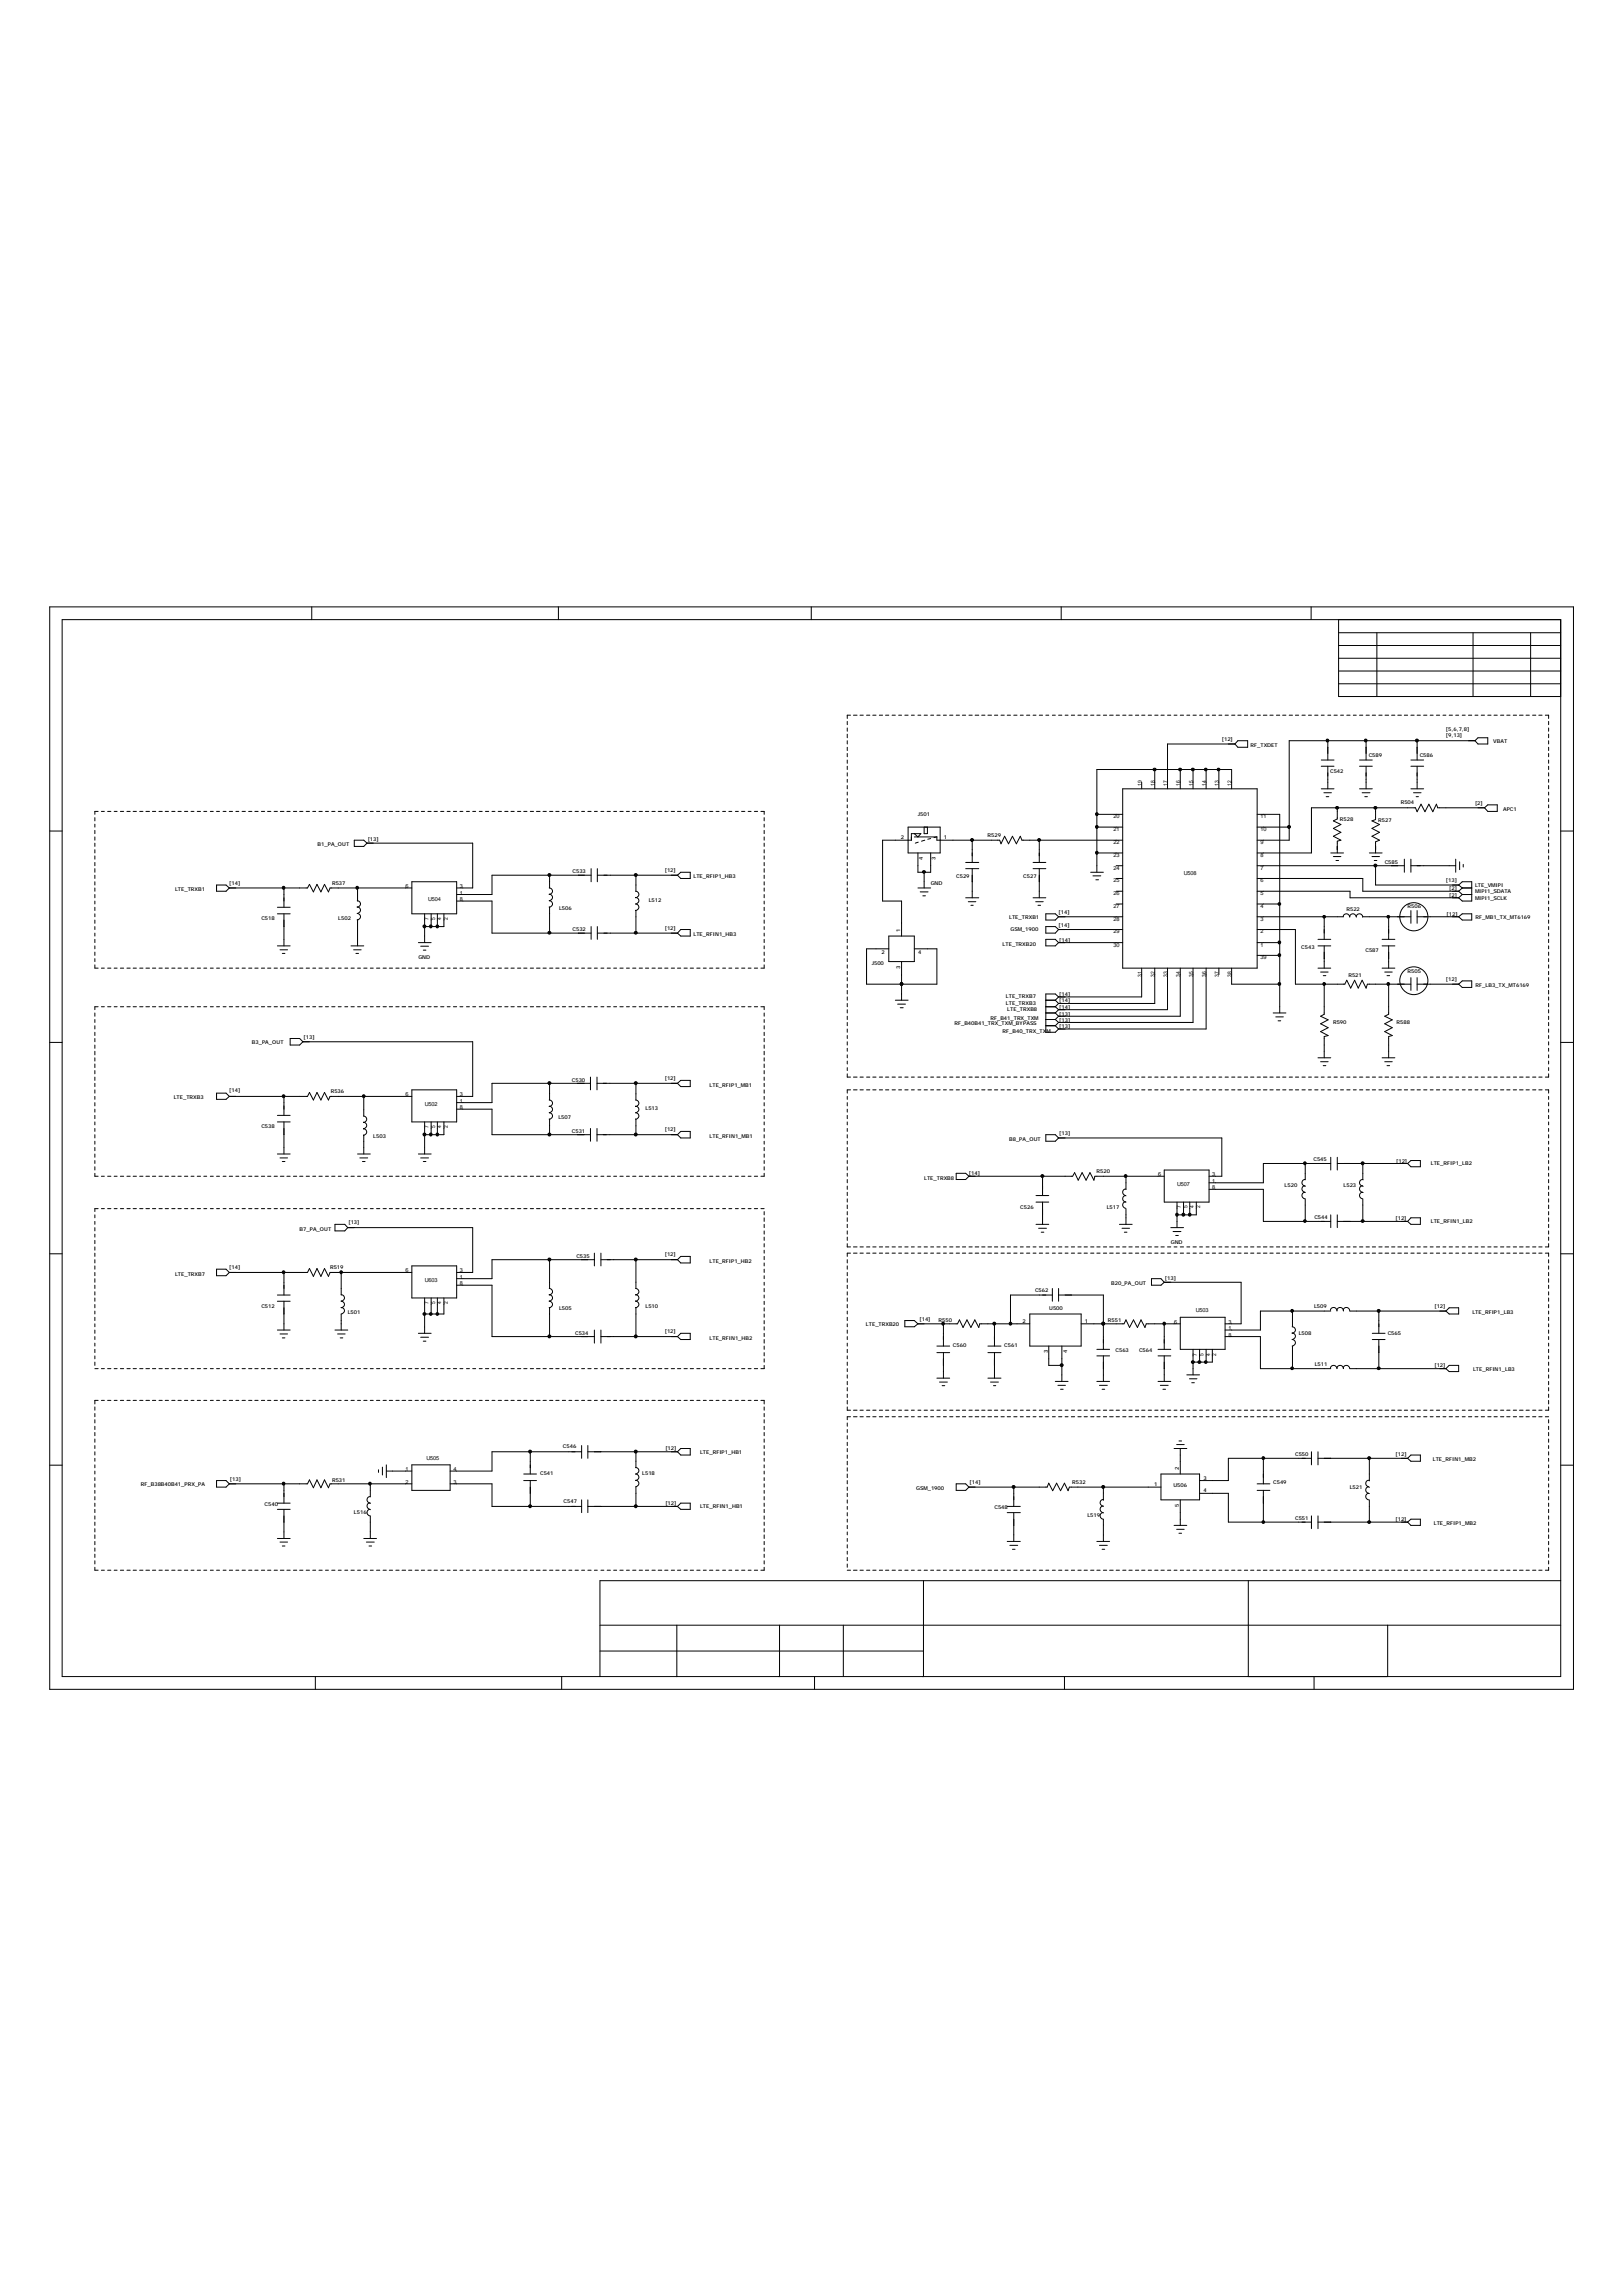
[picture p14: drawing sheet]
<svg xmlns="http://www.w3.org/2000/svg" width="210mm" height="297mm" viewBox="0 0 210 297" stroke-linecap="round" stroke-linejoin="round" font-family="sans-serif">
<defs><g id="words">
<g font-size=".7">
<text x="158.1" y="95.8">[12]</text>
<text x="187.1" y="94.6">[5,6,7,8]</text>
<text x="187.1" y="95.4">[9,13]</text>
<text x="147.7" y="101.6" transform="rotate(-90 147.7 101.6)">19</text>
<text x="149.4" y="101.6" transform="rotate(-90 149.4 101.6)">18</text>
<text x="151.1" y="101.6" transform="rotate(-90 151.1 101.6)">17</text>
<text x="152.7" y="101.6" transform="rotate(-90 152.7 101.6)">16</text>
<text x="154.4" y="101.6" transform="rotate(-90 154.4 101.6)">15</text>
<text x="156.1" y="101.6" transform="rotate(-90 156.1 101.6)">14</text>
<text x="157.7" y="101.6" transform="rotate(-90 157.7 101.6)">13</text>
<text x="159.4" y="101.6" transform="rotate(-90 159.4 101.6)">12</text>
<text x="161.8" y="96.7">RF_TXDET</text>
<text x="172.1" y="100.1">C542</text>
<text x="177.1" y="98">C589</text>
<text x="183.7" y="98">C586</text>
<text x="193.3" y="96.1">VBAT</text>
<text x="118.8" y="105.6">J501</text>
<text x="144.1" y="107.5">21</text>
<text x="144.1" y="105.9">20</text>
<text x="163.1" y="107.5">10</text>
<text x="163.1" y="105.9">11</text>
<text x="173.4" y="106.2">R528</text>
<text x="178.4" y="106.3">R527</text>
<text x="181.3" y="104">R504</text>
<text x="190.9" y="104.1">[2]</text>
<text x="194.5" y="105">APC1</text>
<text x="41.1" y="109.4">B1_PA_OUT</text>
<text x="47.6" y="108.8">[13]</text>
<text x="74.1" y="113">C533</text>
<text x="86" y="112.8">[12]</text>
<text x="89.7" y="113.7">LTE_RFIP1_HB3</text>
<text x="116.6" y="108.5">2</text>
<text x="119.4" y="111.2" transform="rotate(-90 119.4 111.2)">4</text>
<text x="121.1" y="111.2" transform="rotate(-90 121.1 111.2)">3</text>
<text x="122.1" y="108.5">1</text>
<text x="123.7" y="113.7">C529</text>
<text x="127.8" y="108.3">R529</text>
<text x="132.4" y="113.7">C527</text>
<text x="144.1" y="112.5">24</text>
<text x="144.1" y="109.2">22</text>
<text x="144.1" y="110.9">23</text>
<text x="153.2" y="113.2">U508</text>
<text x="163.1" y="109.2">9</text>
<text x="163.1" y="112.5">7</text>
<text x="163.1" y="110.9">8</text>
<text x="179.2" y="111.8">C585</text>
<text x="22.6" y="115.3">LTE_TRXB1</text>
<text x="29.7" y="114.5">[14]</text>
<text x="33.8" y="119">C518</text>
<text x="43" y="114.5">R537</text>
<text x="43.8" y="119">L502</text>
<text x="52.5" y="114.9">6</text>
<text x="55.4" y="116.6">U504</text>
<text x="55.5" y="119" transform="rotate(-90 55.5 119)">7</text>
<text x="56.3" y="119" transform="rotate(-90 56.3 119)">5</text>
<text x="57.1" y="119" transform="rotate(-90 57.1 119)">4</text>
<text x="58" y="119" transform="rotate(-90 58 119)">2</text>
<text x="59.5" y="116.6">8</text>
<text x="59.5" y="115.7">1</text>
<text x="59.5" y="114.9">3</text>
<text x="72.3" y="117.7">L506</text>
<text x="83.9" y="116.7">L512</text>
<text x="120.4" y="114.5">GND</text>
<text x="130.6" y="118.9">LTE_TRXB1</text>
<text x="137" y="118.3">[14]</text>
<text x="137" y="119.9">[14]</text>
<text x="144.1" y="119.1">28</text>
<text x="144.1" y="117.5">27</text>
<text x="144.1" y="115.8">26</text>
<text x="144.1" y="114.2">25</text>
<text x="163.1" y="119.1">3</text>
<text x="163.1" y="117.5">4</text>
<text x="163.1" y="115.8">5</text>
<text x="163.1" y="114.2">6</text>
<text x="174.2" y="117.8">R522</text>
<text x="182.2" y="117.5">R506</text>
<text x="187.1" y="114.1">[13]</text>
<text x="187.2" y="118.6">[12]</text>
<text x="187.5" y="115.1">[2]</text>
<text x="187.5" y="116.1">[2]</text>
<text x="190.9" y="115.5">MIPI1_SDATA</text>
<text x="190.9" y="116.4">MIPI1_SCLK</text>
<text x="190.9" y="114.8">LTE_VMIPI</text>
<text x="191" y="118.9">RF_MB1_TX_MT6169</text>
<text x="54.1" y="124">GND</text>
<text x="74.1" y="120.5">C532</text>
<text x="86" y="120.3">[12]</text>
<text x="89.7" y="121.1">LTE_RFIN1_HB3</text>
<text x="112.8" y="124.8">J500</text>
<text x="114.1" y="123.4">2</text>
<text x="116.5" y="125.3" transform="rotate(-90 116.5 125.3)">3</text>
<text x="116.5" y="120.6" transform="rotate(-90 116.5 120.6)">1</text>
<text x="118.8" y="123.4">4</text>
<text x="129.8" y="122.4">LTE_TRXB20</text>
<text x="130.8" y="120.4">GSM_1900</text>
<text x="137.1" y="121.9">[14]</text>
<text x="144.1" y="120.8">29</text>
<text x="144.1" y="122.5">30</text>
<text x="163.1" y="124.1">39</text>
<text x="163.1" y="122.5">1</text>
<text x="163.1" y="120.8">2</text>
<text x="168.4" y="122.8">C543</text>
<text x="176.7" y="123.2">C587</text>
<text x="182.2" y="125.9">R505</text>
<text x="128.2" y="131.9">RF_B41_TRX_TXM</text>
<text x="130.2" y="130">LTE_TRXB3</text>
<text x="130.2" y="129.1">LTE_TRXB7</text>
<text x="130.3" y="130.8">LTE_TRXB8</text>
<text x="137.1" y="131.4">[13]</text>
<text x="137.1" y="130.5">[14]</text>
<text x="137.1" y="129.7">[14]</text>
<text x="137.1" y="128.8">[14]</text>
<text x="147.7" y="126.4" transform="rotate(-90 147.7 126.4)">31</text>
<text x="149.4" y="126.4" transform="rotate(-90 149.4 126.4)">32</text>
<text x="151.1" y="126.4" transform="rotate(-90 151.1 126.4)">33</text>
<text x="152.7" y="126.4" transform="rotate(-90 152.7 126.4)">34</text>
<text x="154.4" y="126.4" transform="rotate(-90 154.4 126.4)">35</text>
<text x="156.1" y="126.4" transform="rotate(-90 156.1 126.4)">36</text>
<text x="157.7" y="126.4" transform="rotate(-90 157.7 126.4)">37</text>
<text x="159.4" y="126.4" transform="rotate(-90 159.4 126.4)">38</text>
<text x="174.5" y="126.4">R521</text>
<text x="187.1" y="126.9">[12]</text>
<text x="191" y="127.7">RF_LB3_TX_MT6169</text>
<text x="32.6" y="135.1">B3_PA_OUT</text>
<text x="39.3" y="134.4">[13]</text>
<text x="123.5" y="132.6">RF_B40B41_TRX_TXM_BYPASS</text>
<text x="129.8" y="133.6">RF_B40_TRX_TXM</text>
<text x="137.1" y="133">[13]</text>
<text x="137.1" y="132.2">[13]</text>
<text x="172.5" y="132.5">R590</text>
<text x="180.7" y="132.5">R588</text>
<text x="22.5" y="142.2">LTE_TRXB3</text>
<text x="29.7" y="141.3">[14]</text>
<text x="42.8" y="141.4">R536</text>
<text x="52.5" y="141.8">6</text>
<text x="55" y="143.1">U502</text>
<text x="59.5" y="143.5">8</text>
<text x="59.5" y="142.6">1</text>
<text x="59.5" y="141.8">3</text>
<text x="74" y="139.9">C530</text>
<text x="83.5" y="143.6">L513</text>
<text x="86" y="139.8">[12]</text>
<text x="91.8" y="140.6">LTE_RFIP1_MB1</text>
<text x="33.8" y="146">C538</text>
<text x="48.3" y="147.2">L503</text>
<text x="55.5" y="145.9" transform="rotate(-90 55.5 145.9)">7</text>
<text x="56.3" y="145.9" transform="rotate(-90 56.3 145.9)">5</text>
<text x="57.1" y="145.9" transform="rotate(-90 57.1 145.9)">4</text>
<text x="58" y="145.9" transform="rotate(-90 58 145.9)">2</text>
<text x="72.3" y="144.7">L507</text>
<text x="74" y="146.6">C531</text>
<text x="86" y="146.4">[12]</text>
<text x="91.8" y="147.2">LTE_RFIN1_MB1</text>
<text x="130.6" y="147.6">B8_PA_OUT</text>
<text x="137.1" y="146.9">[13]</text>
<text x="119.6" y="152.6">LTE_TRXB8</text>
<text x="125.4" y="152">[14]</text>
<text x="141.9" y="151.8">R520</text>
<text x="149.9" y="152.2">6</text>
<text x="152.4" y="153.4">U507</text>
<text x="156.9" y="153.9">8</text>
<text x="156.9" y="153">1</text>
<text x="156.9" y="152.2">3</text>
<text x="166.2" y="153.6">L520</text>
<text x="170" y="150.2">C545</text>
<text x="173.9" y="153.5">L523</text>
<text x="180.7" y="150.4">[12]</text>
<text x="185.2" y="150.8">LTE_RFIP1_LB2</text>
<text x="38.8" y="159.2">B7_PA_OUT</text>
<text x="45.1" y="158.4">[13]</text>
<text x="132" y="156.4">C526</text>
<text x="143.2" y="156.4">L517</text>
<text x="151.5" y="160.9">GND</text>
<text x="152.8" y="156.3" transform="rotate(-90 152.8 156.3)">7</text>
<text x="153.7" y="156.3" transform="rotate(-90 153.7 156.3)">5</text>
<text x="154.5" y="156.3" transform="rotate(-90 154.5 156.3)">4</text>
<text x="155.3" y="156.3" transform="rotate(-90 155.3 156.3)">2</text>
<text x="170.1" y="157.8">C544</text>
<text x="180.6" y="157.8">[12]</text>
<text x="185.2" y="158.3">LTE_RFIN1_LB2</text>
<text x="22.6" y="165">LTE_TRXB7</text>
<text x="29.7" y="164.2">[14]</text>
<text x="42.7" y="164.2">R519</text>
<text x="52.5" y="164.6">6</text>
<text x="55" y="165.9">U603</text>
<text x="59.5" y="166.3">8</text>
<text x="59.5" y="165.4">1</text>
<text x="59.5" y="164.6">3</text>
<text x="74.6" y="162.7">C535</text>
<text x="86" y="162.5">[12]</text>
<text x="91.8" y="163.4">LTE_RFIP1_HB2</text>
<text x="133.9" y="167.2">C562</text>
<text x="143.8" y="166.2">B20_PA_OUT</text>
<text x="150.7" y="165.6">[13]</text>
<text x="33.8" y="169.2">C512</text>
<text x="45" y="170">L501</text>
<text x="55.5" y="168.7" transform="rotate(-90 55.5 168.7)">7</text>
<text x="56.3" y="168.7" transform="rotate(-90 56.3 168.7)">5</text>
<text x="57.1" y="168.7" transform="rotate(-90 57.1 168.7)">4</text>
<text x="58" y="168.7" transform="rotate(-90 58 168.7)">2</text>
<text x="72.3" y="169.5">L505</text>
<text x="74.4" y="172.7">C534</text>
<text x="83.5" y="169.2">L510</text>
<text x="86" y="172.5">[12]</text>
<text x="91.8" y="173.3">LTE_RFIN1_HB2</text>
<text x="112.1" y="171.5">LTE_TRXB20</text>
<text x="119" y="170.9">[14]</text>
<text x="121.5" y="171">R550</text>
<text x="132.3" y="171.1">2</text>
<text x="135.8" y="169.5">U500</text>
<text x="140.4" y="171.1">1</text>
<text x="143.4" y="171">R551</text>
<text x="151.9" y="171.3">6</text>
<text x="154.8" y="169.7">U503</text>
<text x="159" y="172.9">8</text>
<text x="159" y="172.1">1</text>
<text x="159" y="171.3">3</text>
<text x="168.1" y="172.7">L508</text>
<text x="170.1" y="169.3">L509</text>
<text x="179.6" y="172.7">C565</text>
<text x="185.6" y="169.3">[12]</text>
<text x="190.5" y="170">LTE_RFIP1_LB3</text>
<text x="123.3" y="174.2">C560</text>
<text x="130" y="174.2">C561</text>
<text x="135.6" y="175.1" transform="rotate(-90 135.6 175.1)">3</text>
<text x="138.1" y="175.1" transform="rotate(-90 138.1 175.1)">4</text>
<text x="144.4" y="174.9">C563</text>
<text x="147.4" y="174.9">C564</text>
<text x="154.9" y="175.4" transform="rotate(-90 154.9 175.4)">7</text>
<text x="155.7" y="175.4" transform="rotate(-90 155.7 175.4)">5</text>
<text x="156.6" y="175.4" transform="rotate(-90 156.6 175.4)">4</text>
<text x="157.4" y="175.4" transform="rotate(-90 157.4 175.4)">2</text>
<text x="170.1" y="176.7">L511</text>
<text x="185.6" y="176.8">[12]</text>
<text x="190.6" y="177.4">LTE_RFIN1_LB3</text>
<text x="29.8" y="191.5">[13]</text>
<text x="43" y="191.7">R531</text>
<text x="52.5" y="190.3">1</text>
<text x="52.5" y="192">2</text>
<text x="55.2" y="188.9">U505</text>
<text x="58.7" y="192">3</text>
<text x="58.7" y="190.3">4</text>
<text x="69.9" y="190.8">C541</text>
<text x="72.9" y="187.4">C546</text>
<text x="83.1" y="190.8">L518</text>
<text x="86.1" y="187.6">[12]</text>
<text x="90.6" y="188.1">LTE_RFIP1_HB1</text>
<text x="152.6" y="190.2" transform="rotate(-90 152.6 190.2)">2</text>
<text x="155.7" y="191.4">3</text>
<text x="167.6" y="188.3">C550</text>
<text x="180.6" y="188.4">[12]</text>
<text x="185.4" y="189">LTE_RFIN1_MB2</text>
<text x="18.2" y="192.3">RF_B38B40B41_PRX_PA</text>
<text x="34.2" y="194.9">C540</text>
<text x="45.8" y="195.9">L516</text>
<text x="72.9" y="194.5">C547</text>
<text x="86.1" y="194.7">[12]</text>
<text x="90.6" y="195.1">LTE_RFIN1_HB1</text>
<text x="118.6" y="192.7">GSM_1900</text>
<text x="125.5" y="192.1">[14]</text>
<text x="128.7" y="195.3">C548</text>
<text x="138.8" y="192.1">R532</text>
<text x="140.7" y="196.3">L519</text>
<text x="149.4" y="192.2">1</text>
<text x="151.8" y="192.4">U506</text>
<text x="152.6" y="195" transform="rotate(-90 152.6 195)">5</text>
<text x="155.7" y="193.1">4</text>
<text x="164.8" y="192.1">C549</text>
<text x="167.6" y="196.6">C551</text>
<text x="174.7" y="192.6">L521</text>
<text x="180.6" y="196.8">[12]</text>
<text x="185.5" y="197.3">LTE_RFIP1_MB2</text>
</g>
</g></defs>
<g fill="none" stroke="#000" stroke-width=".13">
<path d="M6.4 78.5h197.2v140.1h-197.2zM40.3 78.5v1.7M72.3 78.5v1.7M105 78.5v1.7M137.3 78.5v1.7M169.7 78.5v1.7M8 80.2h194v136.7h-194zM109.6 93.3v.5M109.6 94.2v.4M109.6 95v.4M109.6 95.8v.5M109.6 96.7v.4"/>
<path d="M109.6 97.5v.4M109.6 98.3v.4M109.6 99.1v.5M109.6 100v.4M110.1 92.5h-.5v.4M110.4 92.5h.5M111.3 92.5h.4M112.1 92.5h.5M112.9 92.5h.5M113.8 92.5h.4M114.6 92.5h.4M115.4 92.5h.5"/>
<path d="M116.3 92.5h.4M117.1 92.5h.4M117.9 92.5h.4M118.8 92.5h.4M119.6 92.5h.4M120.4 92.5h.4M121.2 92.5h.5M122.1 92.5h.4M122.9 92.5h.4M123.7 92.5h.5M124.5 92.5h.5M125.4 92.5h.4"/>
<path d="M126.2 92.5h.5M127 92.5h.5M127.8 92.5h.5M128.7 92.5h.4M129.5 92.5h.5M130.3 92.5h.5M131.2 92.5h.4M132 92.5h.4M132.8 92.5h.5M133.7 92.5h.4M134.5 92.5h.4M135.3 92.5h.4"/>
<path d="M136.2 92.5h.4M137 92.5h.4M137.8 92.5h.4M138.6 92.5h.5M139.5 92.5h.4M140.3 92.5h.4M141.1 92.5h.5M141.9 92.5h.5M142.8 92.5h.4M143.6 92.5h.5M144.4 92.5h.5M145.3 92.5h.4"/>
<path d="M146.1 92.5h.4M146.9 92.5h.5M147.7 92.5h.5M148.6 92.5h.4M149.4 92.5h.5M149.4 99.6v2.5M150.2 92.5h.5M151.1 92.5h.4M151.9 92.5h.4M152.7 92.5h.5M152.7 99.6v2.5M153.6 92.5h.4"/>
<path d="M154.4 92.5h.4M154.4 99.6v2.5M155.2 92.5h.4M156.1 92.5h.4M156.1 99.6v2.5M156.9 92.5h.4M157.7 92.5h.4M157.7 99.6v2.5M158.5 92.5h.5M159.4 92.5h.4M159.8 96.3h-8.7v5.8M160.2 92.5h.4"/>
<path d="M160.2 95.8h1.3v.9h-1.3l-.4-.4zM161 92.5h.5M161.8 92.5h.5M162.7 92.5h.4M163.5 92.5h.5M164.3 92.5h.5M165.2 92.5h.4M166 92.5h.4M166.8 92.5h.5M167.6 92.5h.5M168.5 92.5h.4M169.3 92.5h.4"/>
<path d="M170.1 92.5h.5M171 92.5h.4M171 99.1h1.6M171 98.3h1.6M171.8 92.5h.4M171.8 95.8v2.5M171.8 99.1v3M172.6 92.5h.5M173.2 86.8h28.8M173.2 88.5h28.8M173.2 80.2v9.9h28.8M173.2 85.2h28.8"/>
<path d="M173.2 83.5h28.8M173.2 81.9h28.8M173.5 92.5h.4M174.3 92.5h.4M175.1 92.5h.4M175.9 92.5h.5M175.9 99.1h1.7M175.9 98.3h1.7M176.8 92.5h.4M176.8 95.8v2.5M176.8 99.1v3M177.6 92.5h.4"/>
<path d="M178.2 81.9v8.2M178.4 92.5h.5M179.2 92.5h.5M180.1 92.5h.4M180.9 92.5h.5M181.7 92.5h.5M182.6 92.5h.4M182.6 99.1h1.6M182.6 98.3h1.6M183.4 92.5h.4M183.4 95.8v2.5M183.4 99.1v3"/>
<path d="M184.2 92.5h.5M185.1 92.5h.4M185.9 92.5h.4M186.7 92.5h.4M187.5 92.5h.5M188.4 92.5h.4M189.2 92.5h.4M190 92.5h.5M190.6 81.9v8.2M190.9 92.5h.4M190.9 95.8h-24.1v12.9h-4.1M191.3 95.4h1.2v.9h-1.2l-.4-.5z"/>
<path d="M191.7 92.5h.4M192.5 92.5h.5M193.3 92.5h.5M194.2 92.5h.4M195 92.5h.4M195.8 92.5h.5M196.6 92.5h.5M197.5 92.5h.4M198.1 81.9v8.2M198.3 92.5h.5M199.1 92.5h.5M200 92.5h.4v.4"/>
<path d="M200.4 93.3v.5M200.4 94.2v.4M200.4 95v.4M200.4 95.8v.5M200.4 96.7v.4M200.4 97.5v.4M200.4 98.3v.4M200.4 99.1v.5M200.4 100v.4M6.4 107.5h1.6M12.3 105.8v.4M12.3 106.6v.4"/>
<path d="M12.3 107.4v.5M12.3 108.3v.4M12.3 109.1v.4M12.3 109.9v.4M12.3 110.7v.5M12.3 111.6v.4M12.3 112.4v.4M12.3 113.2v.5M12.3 114.1v.4M12.3 114.9v.4M12.3 115.7v.4M12.3 116.6v.4"/>
<path d="M12.3 117.4v.4M12.3 118.2v.4M12.3 119v.5M12.3 119.9v.4M12.7 105h-.4v.4M13.1 105h.4M13.9 105h.5M14.8 105h.4M15.6 105h.4M16.4 105h.4M17.2 105h.5M18.1 105h.4"/>
<path d="M18.9 105h.4M19.7 105h.5M20.6 105h.4M21.4 105h.4M22.2 105h.4M23 105h.5M23.9 105h.4M24.7 105h.4M25.5 105h.5M26.4 105h.4M27.2 105h.4M28 105h.4"/>
<path d="M28 114.5h1.3l.4 .4-.4 .4h-1.3zM28.9 105h.4M29.7 105h.4M29.7 114.9h10.1l.2-.5 .6 1 .4-1 .5 1 .5-1 .5 1 .2-.5h10.6M30.5 105h.4M31.3 105h.4M32.2 105h.4M33 105h.4M33.8 105h.4M34.6 105h.5M35.5 105h.4M35.9 117.4h1.6"/>
<path d="M35.9 118.2h1.6M36.3 105h.4M36.7 114.9v2.5M36.7 118.2v4.2M37.1 105h.4M38 105h.4M38.8 105h.4M39.6 105h.4M40.5 105h.4M41.3 105h.4M42.1 105h.4M42.9 105h.4"/>
<path d="M43.8 105h.4M44.6 105h.4M45.4 105h.4M45.8 108.7h1.3l.4 .4-.4 .4h-1.3zM46.2 116.5a.4 .4 0 0 1 .5 .4 .4 .4 0 0 1-.5 .4 .42 .42 0 0 1 .5 .5 .42 .42 0 0 1-.5 .4 .4 .4 0 0 1 .5 .4 .4 .4 0 0 1-.5 .4M46.3 105h.4M46.3 114.9v1.7M46.3 119v3.4M47.1 105h.4M47.5 109.1h13.7v5.8h-2.1M47.9 105h.4M48.7 105h.4"/>
<path d="M49.6 105h.4M50.4 105h.4M51.2 105h.4M52 105h.5M52.9 105h.4M53.3 114.1h5.8v4.1h-5.8zM53.7 105h.4M54.5 105h.4M54.9 118.2v3.7M55.4 105h.4M55.8 118.2v1.7M56.2 105h.4"/>
<path d="M56.6 118.2v1.7M57 105h.4M57.4 118.2v1.7h-2.5M57.9 105h.4M58.7 105h.4M59.1 116.6h4.6v4.1h12.8M59.5 105h.4M60.4 105h.3M61.2 105h.4M62 105h.4M62.8 105h.4M63.7 105h.4"/>
<path d="M64.5 105h.4M65.3 105h.4M66.1 105h.4M67 105h.4M67.8 105h.4M68.6 105h.4M69.4 105h.5M70.3 105h.4M71.1 114.9a.4 .4 0 0 1 .4 .4 .4 .4 0 0 1-.4 .4 .42 .42 0 0 1 .4 .4 .42 .42 0 0 1-.4 .4 .4 .4 0 0 1 .4 .4 .4 .4 0 0 1-.4 .4M71.1 105h.4M71.1 113.2v1.7M71.1 117.4v3.3"/>
<path d="M71.9 105h.4M72.8 105h.4M73.6 105h.4M74.4 105h.4M75.3 105h.3M76.1 105h.4M76.5 113.2h-12.8v2.5h-4.6M76.5 112.4v1.7M76.5 119.9v1.6M76.9 105h.4M77.3 113.2h10.4M77.3 112.4v1.7"/>
<path d="M77.3 119.9v1.6M77.8 105h.3M78.6 105h.4M79.4 105h.4M80.2 105h.4M81.1 105h.3M81.9 105h.4M82.3 115.3a.4 .4 0 0 1 .4 .4 .4 .4 0 0 1-.4 .4 .42 .42 0 0 1 .4 .4 .42 .42 0 0 1-.4 .5 .4 .4 0 0 1 .4 .4 .4 .4 0 0 1-.4 .4M82.3 113.2v2.1M82.3 117.8v2.9M82.7 105h.4M83.5 105h.4"/>
<path d="M84.4 105h.4M85.2 105h.4M86 105h.4M86.9 105h.4M87.7 105h.4M87.7 113.2l.4-.4h1.2v.9h-1.2zM88.5 105h.4M89.3 105h.4M90.2 105h.4M91 105h.4M91.8 105h.4M92.7 105h.3"/>
<path d="M93.5 105h.4M94.3 105h.4M95.2 105h.3M96 105h.4M96.8 105h.4M97.6 105h.4M98.5 105h.4v.4M98.9 105.8v.4M98.9 106.6v.4M98.9 107.4v.5M98.9 108.3v.4M98.9 109.1v.4"/>
<path d="M98.9 109.9v.4M98.9 110.7v.5M98.9 111.6v.4M98.9 112.4v.4M98.9 113.2v.5M98.9 114.1v.4M98.9 114.9v.4M98.9 115.7v.4M98.9 116.6v.4M98.9 117.4v.4M98.9 118.2v.4M98.9 119v.5"/>
<path d="M98.9 119.9v.4M109.6 100.8v.4M109.6 101.6v.5M109.6 102.5v.4M109.6 103.3v.4M109.6 104.1v.4M109.6 105v.4M109.6 105.8v.4M109.6 106.6v.4M109.6 107.4v.5M109.6 108.3v.4M109.6 109.1v.4"/>
<path d="M109.6 109.9v.4M109.6 110.7v.5M109.6 111.6v.4M109.6 112.4v.4M109.6 113.2v.5M109.6 114.1v.4M109.6 114.9v.4M109.6 115.7v.4M109.6 116.6v.4M109.6 117.4v.4M109.6 118.2v.4M109.6 119v.5"/>
<path d="M109.6 119.9v.4M117.5 107h4.2v3.3h-4.2zM118.3 107.9l.5 .4 .4-.4h-1.3v.8h-3.7v7.9h2.5v4.5M118.3 108.3h2.9M118.8 114.9h1.6M118.8 110.3v2.5h1.6v-2.5M118.8 109l-.4 .1M119.1 115.4h1M119.4 115.9h.4M119.6 107v.9h.4v-.9M119.6 112.8v2.1M119.7 108.7l-.4 .1"/>
<path d="M120.4 108.5l-.3 .1M121.2 108.3v.4h8.2l.1 .5 .5-1 .5 1 .5-1 .5 1 .5-1 .2 .5h13.1M121.2 108.3l-.3 .1M125 111.6h1.7M125 112.4h1.7M125 116.1h1.7M125.3 116.7h1M125.6 117.1h.3M125.8 108.7v2.9M125.8 112.4v3.7M133.7 111.6h1.6M133.7 112.4h1.6"/>
<path d="M133.7 116.1h1.6M134 116.7h1M134.3 117.1h.4M134.5 108.7v2.9M134.5 112.4v3.7M135.3 118.2h1.3l.4 .4-.4 .4h-1.3zM135.3 119.9h1.3l.4 .4-.4 .4h-1.3zM137 118.6h8.3M141.1 112.8h1.7M141.4 113.3h1.1M141.8 113.8h.4M141.9 107h3.4"/>
<path d="M141.9 110.3h3.4M141.9 105.4h3.4M144.4 112h.9M144.4 117h.9M144.4 115.3h.9M144.4 113.7h.9M145.3 102.1h17.4v23.2h-17.4zM147.7 101.2v.9M159.4 102.1v-2.5h-17.5v13.2M162.7 113.7h13.7v1.6h12.4M162.7 107h4.1M162.7 112h19"/>
<path d="M162.7 118.6h11.2M162.7 117h2.9M162.7 115.3h12v.8h14.1M162.7 105.4h2.9v25.6M171 102.1h1.6M171.3 102.6h1M171.4 118.6v2.9M171.6 103.1h.4M172.2 110.3h1.7M172.6 110.8h.9M172.9 111.3h.3M173.1 104.5v1.4l-.5 .3 .9 .5-.9 .5 .9 .5-.9 .5 .9 .5-.4 .1v1.5"/>
<path d="M173.8 118.6a.42 .42 0 0 1 .5-.4 .42 .42 0 0 1 .4 .4M174.7 118.6a.42 .42 0 0 1 .4-.4 .42 .42 0 0 1 .4 .4M175.5 118.6a.4 .4 0 0 1 .4-.4 .4 .4 0 0 1 .4 .4M175.9 102.1h1.7M176.3 102.6h1M176.4 118.6h6.2M176.6 103.1h.4M177.2 110.3h1.7M177.5 110.8h1M177.8 111.3h.4M178 104.5v1.5l-.5 .2 1 .5-1 .5 1 .5-1 .5 1 .5-.5 .2v1.4M178 112v2.5h10.8"/>
<path d="M179.7 118.6v2.9M181.7 111.2v1.6M182.6 112h5.8M182.6 111.2v1.6M182.6 117.8v1.7M182.6 102.1h1.6M182.9 102.6h1M183.3 103.1h.3M183.4 117.8v1.7M183.4 118.6h5.4M188.4 111.2v1.6M188.8 118.6l.4-.4h1.3v.8h-1.3z"/>
<path d="M188.8 114.5l.4-.4h1.3v2.5h-1.3l-.4-.5M188.8 115.3l.4 .4M188.8 114.5l.4 .4M188.9 111.5v1M189.2 115.7h1.3M189.2 114.9h1.3M189.2 114.9l-.4 .4M189.2 115.7l-.4 .4M189.4 111.8v.4M192.1 104.5l.4-.4h1.3v.9h-1.3zM192.1 104.5h-6l-.2-.5-.5 1-.5-1-.5 1-.5-1-.5 1-.2-.5h-13.5v5.8h-7M200.4 100.8v.4"/>
<path d="M200.4 101.6v.5M200.4 102.5v.4M200.4 103.3v.4M200.4 104.1v.4M200.4 105v.4M200.4 105.8v.4M200.4 106.6v.4M200.4 107.4v.5M200.4 108.3v.4M200.4 109.1v.4M200.4 109.9v.4M200.4 110.7v.5"/>
<path d="M200.4 111.6v.4M200.4 112.4v.4M200.4 113.2v.5M200.4 114.1v.4M200.4 114.9v.4M200.4 115.7v.4M200.4 116.6v.4M200.4 117.4v.4M200.4 118.2v.4M200.4 119v.5M200.4 119.9v.4M202 107.5h1.6"/>
<path d="M6.4 134.9h1.6M12.3 120.7v.4M12.3 121.5v.4M12.3 122.4v.4M12.3 123.2v.4M12.3 124v.4M12.3 124.8v.5h.4M12.3 131v.5M12.3 131.9v.4M12.3 132.7v.4M12.3 133.5v.5M12.3 134.4v.4"/>
<path d="M12.3 135.2v.4M12.3 136v.5M12.3 136.8v.5M12.3 137.7v.4M12.3 138.5v.4M12.3 139.3v.5M12.7 130.2h-.4v.4M13.1 125.3h.4M13.1 130.2h.4M13.9 125.3h.5M13.9 130.2h.5M14.8 125.3h.4"/>
<path d="M14.8 130.2h.4M15.6 125.3h.4M15.6 130.2h.4M16.4 125.3h.4M16.4 130.2h.4M17.2 125.3h.5M17.2 130.2h.5M18.1 125.3h.4M18.1 130.2h.4M18.9 125.3h.4M18.9 130.2h.4M19.7 125.3h.5"/>
<path d="M19.7 130.2h.5M20.6 125.3h.4M20.6 130.2h.4M21.4 125.3h.4M21.4 130.2h.4M22.2 125.3h.4M22.2 130.2h.4M23 125.3h.5M23 130.2h.5M23.9 125.3h.4M23.9 130.2h.4M24.7 125.3h.4"/>
<path d="M24.7 130.2h.4M25.5 125.3h.5M25.5 130.2h.5M26.4 125.3h.4M26.4 130.2h.4M27.2 125.3h.4M27.2 130.2h.4M28 125.3h.4M28 130.2h.4M28.9 125.3h.4M28.9 130.2h.4M29.7 125.3h.4"/>
<path d="M29.7 130.2h.4M30.5 125.3h.4M30.5 130.2h.4M31.3 125.3h.4M31.3 130.2h.4M32.2 125.3h.4M32.2 130.2h.4M33 125.3h.4M33 130.2h.4M33.8 125.3h.4M33.8 130.2h.4M34.6 125.3h.5"/>
<path d="M34.6 130.2h.5M35.5 125.3h.4M35.5 130.2h.4M35.9 122.4h1.6M36.2 122.9h1M36.3 125.3h.4M36.3 130.2h.4M36.5 123.3h.4M37.1 125.3h.4M37.1 130.2h.4M37.5 134.4h1.3l.4 .4-.4 .4h-1.3zM38 125.3h.4"/>
<path d="M38 130.2h.4M38.8 125.3h.4M38.8 130.2h.4M39.2 134.8h22v7h-2.1M39.6 125.3h.4M39.6 130.2h.4M40.5 125.3h.4M40.5 130.2h.4M41.3 125.3h.4M41.3 130.2h.4M42.1 125.3h.4M42.1 130.2h.4"/>
<path d="M42.9 125.3h.4M42.9 130.2h.4M43.8 125.3h.4M43.8 130.2h.4M44.6 125.3h.4M44.6 130.2h.4M45.4 125.3h.4M45.4 130.2h.4M45.4 122.4h1.7M45.8 122.9h.9M46.1 123.3h.3M46.3 125.3h.4"/>
<path d="M46.3 130.2h.4M47.1 125.3h.4M47.1 130.2h.4M47.9 125.3h.4M47.9 130.2h.4M48.7 125.3h.4M48.7 130.2h.4M49.6 125.3h.4M49.6 130.2h.4M50.4 125.3h.4M50.4 130.2h.4M51.2 125.3h.4"/>
<path d="M51.2 130.2h.4M52 125.3h.5M52 130.2h.5M52.9 125.3h.4M52.9 130.2h.4M53.7 125.3h.4M53.7 130.2h.4M54.1 121.9h1.7M54.4 122.4h1.1M54.5 125.3h.4M54.5 130.2h.4M54.8 122.9h.3"/>
<path d="M55.4 125.3h.4M55.4 130.2h.4M56.2 125.3h.4M56.2 130.2h.4M57 125.3h.4M57 130.2h.4M57.9 125.3h.4M57.9 130.2h.4M58.7 125.3h.4M58.7 130.2h.4M59.5 125.3h.4M59.5 130.2h.4"/>
<path d="M60.4 125.3h.3M60.4 130.2h.3M61.2 125.3h.4M61.2 130.2h.4M62 125.3h.4M62 130.2h.4M62.8 125.3h.4M62.8 130.2h.4M63.7 125.3h.4M63.7 130.2h.4M64.5 125.3h.4M64.5 130.2h.4"/>
<path d="M65.3 125.3h.4M65.3 130.2h.4M66.1 125.3h.4M66.1 130.2h.4M67 125.3h.4M67 130.2h.4M67.8 125.3h.4M67.8 130.2h.4M68.6 125.3h.4M68.6 130.2h.4M69.4 125.3h.5M69.4 130.2h.5"/>
<path d="M70.3 125.3h.4M70.3 130.2h.4M71.1 125.3h.4M71.1 130.2h.4M71.9 125.3h.4M71.9 130.2h.4M72.8 125.3h.4M72.8 130.2h.4M73.6 125.3h.4M73.6 130.2h.4M74.4 125.3h.4M74.4 130.2h.4"/>
<path d="M75.3 125.3h.3M75.3 130.2h.3M76.1 125.3h.4M76.1 130.2h.4M76.4 139.3v1.7M76.9 125.3h.4M76.9 130.2h.4M77.3 139.3v1.7M77.3 120.7h10.4M77.8 125.3h.3M77.8 130.2h.3M78.6 125.3h.4"/>
<path d="M78.6 130.2h.4M79.4 125.3h.4M79.4 130.2h.4M80.2 125.3h.4M80.2 130.2h.4M81.1 125.3h.3M81.1 130.2h.3M81.9 125.3h.4M81.9 130.2h.4M82.7 125.3h.4M82.7 130.2h.4M83.5 125.3h.4"/>
<path d="M83.5 130.2h.4M84.4 125.3h.4M84.4 130.2h.4M85.2 125.3h.4M85.2 130.2h.4M86 125.3h.4M86 130.2h.4M86.9 125.3h.4M86.9 130.2h.4M87.7 125.3h.4M87.7 130.2h.4M88.1 120.3h1.2v.8h-1.2l-.4-.4z"/>
<path d="M88.5 125.3h.4M88.5 130.2h.4M89.3 125.3h.4M89.3 130.2h.4M90.2 125.3h.4M90.2 130.2h.4M91 125.3h.4M91 130.2h.4M91.8 125.3h.4M91.8 130.2h.4M92.7 125.3h.3M92.7 130.2h.3"/>
<path d="M93.5 125.3h.4M93.5 130.2h.4M94.3 125.3h.4M94.3 130.2h.4M95.2 125.3h.3M95.2 130.2h.3M96 125.3h.4M96 130.2h.4M96.8 125.3h.4M96.8 130.2h.4M97.6 125.3h.4M97.6 130.2h.4"/>
<path d="M98.5 130.2h.4v.4M98.9 124.8v.5h-.4M98.9 120.7v.4M98.9 121.5v.4M98.9 122.4v.4M98.9 123.2v.4M98.9 124v.4M98.9 131v.5M98.9 131.9v.4M98.9 132.7v.4M98.9 133.5v.5M98.9 134.4v.4"/>
<path d="M98.9 135.2v.4M98.9 136v.5M98.9 136.8v.5M98.9 137.7v.4M98.9 138.5v.4M98.9 139.3v.5M109.6 120.7v.4M109.6 121.5v.4M109.6 122.4v.4M109.6 123.2v.4M109.6 124v.4M109.6 124.8v.5"/>
<path d="M109.6 125.7v.4M109.6 126.5v.4M109.6 127.3v.4M109.6 128.1v.5M109.6 129v.4M109.6 129.8v.4M109.6 130.6v.4M109.6 131.5v.4M109.6 132.3v.4M109.6 133.1v.4M109.6 134v.4M109.6 134.8v.4"/>
<path d="M109.6 135.6v.4M109.6 136.5v.3M109.6 137.3v.4M109.6 138.1v.4M109.6 138.9v.4h.5M110.4 139.3h.5M111.3 139.3h.4M112.1 139.3h.5M112.9 139.3h.5M113.8 139.3h.4M114.6 139.3h.4M115 122.8h-2.9v4.5h9.1v-4.5h-2.9"/>
<path d="M115 121.1h3.3v3.3h-3.3zM115.4 139.3h.5M115.9 129.4h1.6M116.2 129.9h1M116.3 139.3h.4M116.5 130.4h.4M116.7 124.4v5M117.1 139.3h.4M117.9 139.3h.4M118.8 139.3h.4M119.6 139.3h.4M120.4 139.3h.4"/>
<path d="M121.2 139.3h.5M122.1 139.3h.4M122.9 139.3h.4M123.7 139.3h.5M124.5 139.3h.5M125.4 139.3h.4M126.2 139.3h.5M127 139.3h.5M127.8 139.3h.5M128.7 139.3h.4M129.5 139.3h.5M130.3 139.3h.5"/>
<path d="M131.2 139.3h.4M132 139.3h.4M132.8 139.3h.5M133.7 139.3h.4M134.5 139.3h.4M135.3 139.3h.4M135.3 130.2h1.3M135.3 121.5h1.3l.4 .4-.4 .5h-1.3zM135.3 129.4h1.3M135.3 131h1.3M135.3 132.7h1.3M135.3 131.9h1.3"/>
<path d="M136.2 139.3h.4M136.6 129.4l.4 .4M136.6 130.2l.4 .4M136.6 132.7l.4 .4M136.6 131.9l.4 .4M136.6 131l.4 .5M137 139.3h.4M137 121.9h8.3M137 120.3h8.3M137 129l-.4-.4h-1.3v4.9h1.3l.4-.4M137 129.8l-.4 .4M137 129l-.4 .4"/>
<path d="M137 130.6l-.4 .4M137 132.3l-.4 .4M137 131.5l-.4 .4M137.8 139.3h.4M138.6 139.3h.5M139.5 139.3h.4M140.3 139.3h.4M141.1 139.3h.5M141.9 139.3h.5M142.8 139.3h.4M143.6 139.3h.5M144.4 139.3h.5"/>
<path d="M145.3 139.3h.4M146.1 139.3h.4M146.9 139.3h.5M147.7 139.3h.5M147.7 125.3v3.7h-10.7M148.6 139.3h.4M149.4 139.3h.5M149.4 125.3v4.5h-12.4M150.2 139.3h.5M151.1 139.3h.4M151.1 125.3v5.3h-14.1M151.9 139.3h.4"/>
<path d="M152.7 139.3h.5M152.7 125.3v6.2h-15.7M153.6 139.3h.4M154.4 139.3h.4M154.4 125.3v7h-17.4M155.2 139.3h.4M156.1 139.3h.4M156.1 125.3v7.8h-19.1M156.9 139.3h.4M157.7 139.3h.4M157.7 125.3v.8M158.5 139.3h.5"/>
<path d="M159.4 139.3h.4M159.4 125.3v2h6.2M160.2 139.3h.4M161 139.3h.5M161.8 139.3h.5M162.7 139.3h.4M162.7 120.3h4.9v7h6.4l.3-.5 .5 1 .5-1 .5 1 .5-1 .5 1 .2-.5h5.6M162.7 123.6h2.9M162.7 121.9h2.9M163.5 139.3h.5M164.3 139.3h.5M164.8 131h1.6"/>
<path d="M165.1 131.6h1M165.2 139.3h.4M165.4 132.1h.3M166 139.3h.4M166.8 139.3h.5M167.6 139.3h.5M168.5 139.3h.4M169.3 139.3h.4M170.1 139.3h.5M170.6 125.3h1.6M170.6 121.5h1.6M170.6 122.4h1.6"/>
<path d="M170.6 136.8h1.6M170.9 137.4h1M170.9 125.8h1M171 139.3h.4M171.2 137.9h.4M171.2 126.2h.4M171.4 122.4v2.9M171.4 127.3v3.9l-.5 .3 1 .4-1 .5 1 .6-1 .5 1 .5-.5 .1v2.7M171.8 139.3h.4M172.6 139.3h.5M173.5 139.3h.4M174.3 139.3h.4"/>
<path d="M175.1 139.3h.4M175.9 139.3h.5M176.8 139.3h.4M177.6 139.3h.4M178.4 139.3h.5M178.9 125.3h1.6M178.9 121.5h1.6M178.9 122.4h1.6M178.9 136.8h1.6M179.2 137.4h1M179.2 125.8h1M179.2 139.3h.5"/>
<path d="M179.5 137.9h.3M179.5 126.2h.3M179.7 122.4v2.9M179.7 127.3v3.9l-.5 .3 1 .4-1 .5 1 .6-1 .5 1 .5-.5 .1v2.7M180.1 139.3h.4M180.9 139.3h.5M181.7 139.3h.5M182.6 139.3h.4M182.6 126.5v1.6M183.4 139.3h.4M183.4 126.5v1.6M183.4 127.3h5.4"/>
<path d="M184.2 139.3h.5M185.1 139.3h.4M185.9 139.3h.4M186.7 139.3h.4M187.5 139.3h.5M188.4 139.3h.4M188.8 127.3l.4-.4h1.3v.8h-1.3zM189.2 139.3h.4M190 139.3h.5M190.9 139.3h.4M191.7 139.3h.4M192.5 139.3h.5"/>
<path d="M193.3 139.3h.5M194.2 139.3h.4M195 139.3h.4M195.8 139.3h.5M196.6 139.3h.5M197.5 139.3h.4M198.3 139.3h.5M199.1 139.3h.5M200.4 138.9v.4h-.4M200.4 120.7v.4M200.4 121.5v.4M200.4 122.4v.4"/>
<path d="M200.4 123.2v.4M200.4 124v.4M200.4 124.8v.5M200.4 125.7v.4M200.4 126.5v.4M200.4 127.3v.4M200.4 128.1v.5M200.4 129v.4M200.4 129.8v.4M200.4 130.6v.4M200.4 131.5v.4M200.4 132.3v.4"/>
<path d="M200.4 133.1v.4M200.4 134v.4M200.4 134.8v.4M200.4 135.6v.4M200.4 136.5v.3M200.4 137.3v.4M200.4 138.1v.4M202 134.9h1.6M12.3 140.2v.4M12.3 141v.4M12.3 141.8v.4M12.3 142.6v.5"/>
<path d="M12.3 143.5v.4M12.3 144.3v.4M12.3 145.1v.4M12.3 146v.4M12.3 146.8v.4M12.3 147.6v.4M12.3 148.4v.5M12.3 149.3v.4M12.3 150.1v.4M12.3 150.9v.5M12.3 151.8v.4h.4M12.3 157.2v.4"/>
<path d="M12.3 158v.4M12.3 158.8v.4M12.3 159.7v.3M12.7 156.4h-.4v.3M13.1 152.2h.4M13.1 156.4h.4M13.9 152.2h.5M13.9 156.4h.5M14.8 152.2h.4M14.8 156.4h.4M15.6 152.2h.4M15.6 156.4h.4"/>
<path d="M16.4 152.2h.4M16.4 156.4h.4M17.2 152.2h.5M17.2 156.4h.5M18.1 152.2h.4M18.1 156.4h.4M18.9 152.2h.4M18.9 156.4h.4M19.7 152.2h.5M19.7 156.4h.5M20.6 152.2h.4M20.6 156.4h.4"/>
<path d="M21.4 152.2h.4M21.4 156.4h.4M22.2 152.2h.4M22.2 156.4h.4M23 152.2h.5M23 156.4h.5M23.9 152.2h.4M23.9 156.4h.4M24.7 152.2h.4M24.7 156.4h.4M25.5 152.2h.5M25.5 156.4h.5"/>
<path d="M26.4 152.2h.4M26.4 156.4h.4M27.2 152.2h.4M27.2 156.4h.4M28 152.2h.4M28 156.4h.4M28 141.4h1.3l.4 .4-.4 .4h-1.3zM28.9 152.2h.4M28.9 156.4h.4M29.7 152.2h.4M29.7 156.4h.4M29.7 141.8h10.1l.2-.5 .6 1 .4-1 .5 1 .5-1 .5 1 .2-.5h10.6"/>
<path d="M30.5 152.2h.4M30.5 156.4h.4M31.3 152.2h.4M31.3 156.4h.4M32.2 152.2h.4M32.2 156.4h.4M33 152.2h.4M33 156.4h.4M33.8 152.2h.4M33.8 156.4h.4M34.6 152.2h.5M34.6 156.4h.5"/>
<path d="M35.5 152.2h.4M35.5 156.4h.4M35.9 144.3h1.6M35.9 145.1h1.6M35.9 149.3h1.6M36.2 149.8h1M36.3 152.2h.4M36.3 156.4h.4M36.5 150.3h.4M36.7 141.8v2.5M36.7 145.1v4.2M37.1 152.2h.4"/>
<path d="M37.1 156.4h.4M38 152.2h.4M38 156.4h.4M38.8 152.2h.4M38.8 156.4h.4M39.6 152.2h.4M39.6 156.4h.4M40.5 152.2h.4M40.5 156.4h.4M41.3 152.2h.4M41.3 156.4h.4M42.1 152.2h.4"/>
<path d="M42.1 156.4h.4M42.9 152.2h.4M42.9 156.4h.4M43.3 158.4h1.3l.4 .4-.4 .4h-1.3zM43.8 152.2h.4M43.8 156.4h.4M44.6 152.2h.4M44.6 156.4h.4M45 158.8h16.2v5.8h-2.1M45.4 152.2h.4M45.4 156.4h.4M46.3 152.2h.4"/>
<path d="M46.3 156.4h.4M46.3 149.3h1.6M46.6 149.8h1M46.9 150.3h.3M47 144.4a.42 .42 0 0 1 .5 .4 .42 .42 0 0 1-.5 .4h.1M47 145.2a.42 .42 0 0 1 .5 .4 .42 .42 0 0 1-.5 .4h.1M47 146a.42 .42 0 0 1 .5 .5 .42 .42 0 0 1-.5 .4l.1-.1M47.1 152.2h.4M47.1 156.4h.4M47.1 141.8v2.6M47.1 146.9v2.4M47.9 152.2h.4"/>
<path d="M47.9 156.4h.4M48.7 152.2h.4M48.7 156.4h.4M49.6 152.2h.4M49.6 156.4h.4M50.4 152.2h.4M50.4 156.4h.4M51.2 152.2h.4M51.2 156.4h.4M52 152.2h.5M52 156.4h.5M52.9 152.2h.4"/>
<path d="M52.9 156.4h.4M53.3 141h5.8v4.1h-5.8zM53.7 152.2h.4M53.7 156.4h.4M54.1 149.3h1.7M54.4 149.8h1.1M54.5 152.2h.4M54.5 156.4h.4M54.8 150.3h.3M54.9 145.1v4.2M55.4 152.2h.4M55.4 156.4h.4"/>
<path d="M55.8 145.1v1.7M56.2 152.2h.4M56.2 156.4h.4M56.6 145.1v1.7M57 152.2h.4M57 156.4h.4M57.4 145.1v1.7h-2.5M57.9 152.2h.4M57.9 156.4h.4M58.7 152.2h.4M58.7 156.4h.4M59.1 143.5h4.6v3.3h12.7"/>
<path d="M59.5 152.2h.4M59.5 156.4h.4M60.4 152.2h.3M60.4 156.4h.3M61.2 152.2h.4M61.2 156.4h.4M62 152.2h.4M62 156.4h.4M62.8 152.2h.4M62.8 156.4h.4M63.7 152.2h.4M63.7 156.4h.4"/>
<path d="M64.5 152.2h.4M64.5 156.4h.4M65.3 152.2h.4M65.3 156.4h.4M66.1 152.2h.4M66.1 156.4h.4M67 152.2h.4M67 156.4h.4M67.8 152.2h.4M67.8 156.4h.4M68.6 152.2h.4M68.6 156.4h.4"/>
<path d="M69.4 152.2h.5M69.4 156.4h.5M70.3 152.2h.4M70.3 156.4h.4M71.1 142.3a.4 .4 0 0 1 .4 .4 .4 .4 0 0 1-.4 .4 .42 .42 0 0 1 .4 .4 .42 .42 0 0 1-.4 .5 .4 .4 0 0 1 .4 .4 .4 .4 0 0 1-.4 .4M71.1 152.2h.4M71.1 156.4h.4M71.1 140.2v2.1M71.1 144.8v2M71.9 152.2h.4M71.9 156.4h.4M72.8 152.2h.4"/>
<path d="M72.8 156.4h.4M73.6 152.2h.4M73.6 156.4h.4M74.4 152.2h.4M74.4 156.4h.4M75.3 152.2h.3M75.3 156.4h.3M76.1 152.2h.4M76.1 156.4h.4M76.4 140.2h-12.7v2.4h-4.6M76.4 146v1.6M76.9 152.2h.4"/>
<path d="M76.9 156.4h.4M77.3 140.2h10.4M77.3 146v1.6M77.3 146.8h10.4M77.8 152.2h.3M77.8 156.4h.3M78.6 152.2h.4M78.6 156.4h.4M79.4 152.2h.4M79.4 156.4h.4M80.2 152.2h.4M80.2 156.4h.4"/>
<path d="M81.1 152.2h.3M81.1 156.4h.3M81.9 152.2h.4M81.9 156.4h.4M82.3 142.3a.4 .4 0 0 1 .4 .4 .4 .4 0 0 1-.4 .4 .42 .42 0 0 1 .4 .4 .42 .42 0 0 1-.4 .5 .4 .4 0 0 1 .4 .4 .4 .4 0 0 1-.4 .4M82.3 140.2v2.1M82.3 144.8v2M82.7 152.2h.4M82.7 156.4h.4M83.5 152.2h.4M83.5 156.4h.4M84.4 152.2h.4"/>
<path d="M84.4 156.4h.4M85.2 152.2h.4M85.2 156.4h.4M86 152.2h.4M86 156.4h.4M86.9 152.2h.4M86.9 156.4h.4M87.7 152.2h.4M87.7 156.4h.4M87.7 140.2l.4-.4h1.2v.8h-1.2zM87.7 146.8l.4-.4h1.2v.8h-1.2zM88.5 152.2h.4"/>
<path d="M88.5 156.4h.4M89.3 152.2h.4M89.3 156.4h.4M90.2 152.2h.4M90.2 156.4h.4M91 152.2h.4M91 156.4h.4M91.8 152.2h.4M91.8 156.4h.4M92.7 152.2h.3M92.7 156.4h.3M93.5 152.2h.4"/>
<path d="M93.5 156.4h.4M94.3 152.2h.4M94.3 156.4h.4M95.2 152.2h.3M95.2 156.4h.3M96 152.2h.4M96 156.4h.4M96.8 152.2h.4M96.8 156.4h.4M97.6 152.2h.4M97.6 156.4h.4M98.5 156.4h.4"/>
<path d="M98.9 140.2v.4M98.9 141v.4M98.9 141.8v.4M98.9 142.6v.5M98.9 143.5v.4M98.9 144.3v.4M98.9 145.1v.4M98.9 146v.4M98.9 146.8v.4M98.9 147.6v.4M98.9 148.4v.5M98.9 149.3v.4"/>
<path d="M98.9 150.1v.4M98.9 150.9v.5M98.9 151.8v.4h-.4M98.9 156.7v.5M98.9 157.6v.4M98.9 158.4v.4M98.9 159.2v.5M109.6 141.8v.4M109.6 142.6v.5M109.6 143.5v.4M109.6 144.3v.4M109.6 145.1v.4"/>
<path d="M109.6 146v.4M109.6 146.8v.4M109.6 147.6v.4M109.6 148.4v.5M109.6 149.3v.4M109.6 150.1v.4M109.6 150.9v.5M109.6 151.8v.4M109.6 152.6v.4M109.6 153.4v.5M109.6 154.2v.5M109.6 155.1v.4"/>
<path d="M109.6 155.9v.5M109.6 156.7v.5M109.6 157.6v.4M109.6 158.4v.4M109.6 159.2v.5M110.1 141h-.5v.4M110.4 141h.5M111.3 141h.4M112.1 141h.5M112.9 141h.5M113.8 141h.4M114.6 141h.4"/>
<path d="M115.4 141h.5M116.3 141h.4M117.1 141h.4M117.9 141h.4M118.8 141h.4M119.6 141h.4M120.4 141h.4M121.2 141h.5M122.1 141h.4M122.9 141h.4M123.7 141h.5M123.7 151.8h1.3l.4 .4-.4 .4h-1.3z"/>
<path d="M124.5 141h.5M125.4 141h.4M125.4 152.2h13.4l.3-.5 .4 1 .5-1 .5 1 .6-1 .5 1 .1-.5h9M126.2 141h.5M127 141h.5M127.8 141h.5M128.7 141h.4M129.5 141h.5M130.3 141h.5M131.2 141h.4M132 141h.4M132.8 141h.5"/>
<path d="M133.7 141h.4M134.1 154.7h1.6M134.1 155.5h1.6M134.1 158.4h1.6M134.4 158.9h1M134.5 141h.4M134.7 159.4h.4M134.9 152.2v2.5M134.9 155.5v2.9M135.3 141h.4M135.3 146.8h1.3l.4 .4-.4 .4h-1.3zM136.2 141h.4"/>
<path d="M137 141h.4M137 147.2h21.1v5h-1.6M137.8 141h.4M138.6 141h.5M139.5 141h.4M140.3 141h.4M141.1 141h.5M141.9 141h.5M142.8 141h.4M143.6 141h.5M144.4 141h.5M144.9 158.4h1.6"/>
<path d="M145.2 158.9h1M145.3 141h.4M145.5 159.4h.3M145.7 155.5a.43 .43 0 0 0-.4 .4 .43 .43 0 0 0 .4 .4M145.7 154.7a.43 .43 0 0 0-.4 .4 .43 .43 0 0 0 .4 .4M145.7 152.2v1.6a.43 .43 0 0 0-.4 .4 .43 .43 0 0 0 .4 .5M145.7 156.4v2M146.1 141h.4M146.9 141h.5M147.7 141h.5M148.6 141h.4M149.4 141h.5"/>
<path d="M150.2 141h.5M150.7 151.4h5.8v4.1h-5.8zM151.1 141h.4M151.5 158.8h1.7M151.8 159.3h1M151.9 141h.4M152.1 159.8h.4M152.3 155.5v3.3M152.7 141h.5M153.2 155.5v1.7M153.6 141h.4M154 155.5v1.7"/>
<path d="M154.4 141h.4M154.8 155.5v1.7h-2.5M155.2 141h.4M156.1 141h.4M156.5 153.9h7v4.1h8.7M156.9 141h.4M157.7 141h.4M158.5 141h.5M159.4 141h.4M160.2 141h.4M161 141h.5M161.8 141h.5"/>
<path d="M162.7 141h.4M163.5 141h.5M164.3 141h.5M165.2 141h.4M166 141h.4M166.8 141h.5M167.6 141h.5M168.5 141h.4M168.9 154.3v-.1a.43 .43 0 0 0-.4 .5 .43 .43 0 0 0 .4 .4M168.9 153.5v-.1a.43 .43 0 0 0-.4 .4 .43 .43 0 0 0 .4 .4M168.9 152.6a.43 .43 0 0 0-.4 .4 .43 .43 0 0 0 .4 .4M168.9 150.5v2.1"/>
<path d="M168.9 155.1v2.9M169.3 141h.4M170.1 141h.5M171 141h.4M171.8 141h.4M172.2 150.5h-8.7v2.5h-7M172.2 149.7v1.7M172.2 157.2v1.6M172.6 141h.5M173.1 150.5h9.1M173.1 149.7v1.7M173.1 157.2v1.6"/>
<path d="M173.1 158h9.1M173.5 141h.4M174.3 141h.4M175.1 141h.4M175.9 141h.5M176.4 150.5v2.1M176.4 155.1v2.9M176.4 154.3l-.1-.1a.43 .43 0 0 0-.4 .5 .43 .43 0 0 0 .4 .4M176.4 153.5l-.1-.1a.43 .43 0 0 0-.4 .4 .43 .43 0 0 0 .4 .4M176.4 152.6h-.1a.43 .43 0 0 0-.4 .4 .43 .43 0 0 0 .4 .4M176.8 141h.4M177.6 141h.4"/>
<path d="M178.4 141h.5M179.2 141h.5M180.1 141h.4M180.9 141h.5M181.7 141h.5M182.2 150.5l.4-.4h1.2v.8h-1.2zM182.6 141h.4M182.6 157.6h1.2v.8h-1.2l-.4-.4zM183.4 141h.4M184.2 141h.5M185.1 141h.4M185.9 141h.4"/>
<path d="M186.7 141h.4M187.5 141h.5M188.4 141h.4M189.2 141h.4M190 141h.5M190.9 141h.4M191.7 141h.4M192.5 141h.5M193.3 141h.5M194.2 141h.4M195 141h.4M195.8 141h.5"/>
<path d="M196.6 141h.5M197.5 141h.4M198.3 141h.5M199.1 141h.5M200 141h.4v.4M200.4 141.8v.4M200.4 142.6v.5M200.4 143.5v.4M200.4 144.3v.4M200.4 145.1v.4M200.4 146v.4M200.4 146.8v.4"/>
<path d="M200.4 147.6v.4M200.4 148.4v.5M200.4 149.3v.4M200.4 150.1v.4M200.4 150.9v.5M200.4 151.8v.4M200.4 152.6v.4M200.4 153.4v.5M200.4 154.2v.5M200.4 155.1v.4M200.4 155.9v.5M200.4 156.7v.5"/>
<path d="M200.4 157.6v.4M200.4 158.4v.4M200.4 159.2v.5M6.4 162.2h1.6M12.3 160.5v.4M12.3 161.3v.4M12.3 162.1v.4M12.3 163v.4M12.3 163.8v.4M12.3 164.6v.4M12.3 165.4v.5M12.3 166.3v.4"/>
<path d="M12.3 167.1v.4M12.3 167.9v.4M12.3 168.8v.4M12.3 169.6v.4M12.3 170.4v.4M12.3 171.3v.3M12.3 172.1v.4M12.3 172.9v.4M12.3 173.8v.3M12.3 174.6v.4M12.3 175.4v.4M12.3 176.2v.4"/>
<path d="M12.3 177.1h.4M13.1 177.1h.4M13.9 177.1h.5M14.8 177.1h.4M15.6 177.1h.4M16.4 177.1h.4M17.2 177.1h.5M18.1 177.1h.4M18.9 177.1h.4M19.7 177.1h.5M20.6 177.1h.4M21.4 177.1h.4"/>
<path d="M22.2 177.1h.4M23 177.1h.5M23.9 177.1h.4M24.7 177.1h.4M25.5 177.1h.5M26.4 177.1h.4M27.2 177.1h.4M28 177.1h.4M28 164.2h1.3l.4 .4-.4 .4h-1.3zM28.9 177.1h.4M29.7 177.1h.4M29.7 164.6h10.1l.2-.5 .6 1 .4-1 .5 1 .5-1 .5 1 .2-.5h10.6"/>
<path d="M30.5 177.1h.4M31.3 177.1h.4M32.2 177.1h.4M33 177.1h.4M33.8 177.1h.4M34.6 177.1h.5M35.5 177.1h.4M35.9 167.5h1.6M35.9 168.3h1.6M35.9 172.1h1.6M36.2 172.6h1M36.3 177.1h.4"/>
<path d="M36.5 173.1h.4M36.7 164.6v2.9M36.7 168.3v3.8M37.1 177.1h.4M38 177.1h.4M38.8 177.1h.4M39.6 177.1h.4M40.5 177.1h.4M41.3 177.1h.4M42.1 177.1h.4M42.9 177.1h.4M43.3 172.1h1.7"/>
<path d="M43.7 172.6h1M43.8 177.1h.4M44 173.1h.4M44.2 167.5a.4 .4 0 0 1 .4 .4 .4 .4 0 0 1-.4 .4M44.2 168.3a.4 .4 0 0 1 .4 .4 .4 .4 0 0 1-.4 .4 .42 .42 0 0 1 .4 .5 .42 .42 0 0 1-.4 .4v2.1M44.2 164.6v2.9M44.6 177.1h.4M45.4 177.1h.4M46.3 177.1h.4M47.1 177.1h.4M47.9 177.1h.4M48.7 177.1h.4"/>
<path d="M49.6 177.1h.4M50.4 177.1h.4M51.2 177.1h.4M52 177.1h.5M52.9 177.1h.4M53.3 163.8h5.8v4.1h-5.8zM53.7 177.1h.4M54.1 172.5h1.7M54.4 173h1.1M54.5 177.1h.4M54.8 173.5h.3M54.9 167.9v4.6"/>
<path d="M55.4 177.1h.4M55.8 167.9v2.1M56.2 177.1h.4M56.6 167.9v2.1M57 177.1h.4M57.4 167.9v2.1h-2.5M57.9 177.1h.4M58.7 177.1h.4M59.1 166.3h4.6v6.6h13.2M59.5 177.1h.4M60.4 177.1h.3M61.2 177.1h.4"/>
<path d="M62 177.1h.4M62.8 177.1h.4M63.7 177.1h.4M64.5 177.1h.4M65.3 177.1h.4M66.1 177.1h.4M67 177.1h.4M67.8 177.1h.4M68.6 177.1h.4M69.4 177.1h.5M70.3 177.1h.4M71.1 166.7a.4 .4 0 0 1 .4 .4 .4 .4 0 0 1-.4 .4 .4 .4 0 0 1 .4 .4 .4 .4 0 0 1-.4 .4"/>
<path d="M71.1 168.3a.4 .4 0 0 1 .4 .4 .4 .4 0 0 1-.4 .4M71.1 177.1h.4M71.1 163v3.7M71.1 169.2v3.7M71.9 177.1h.4M72.8 177.1h.4M73.6 177.1h.4M74.4 177.1h.4M75.3 177.1h.3M76.1 177.1h.4M76.9 177.1h.4M76.9 163h-13.2v2.4h-4.6"/>
<path d="M76.9 162.1v1.7M76.9 172.1v1.7M77.8 177.1h.3M77.8 163h9.9M77.8 162.1v1.7M77.8 172.1v1.7M77.8 172.9h9.9M78.6 177.1h.4M79.4 177.1h.4M80.2 177.1h.4M81.1 177.1h.3M81.9 177.1h.4"/>
<path d="M82.3 166.7a.4 .4 0 0 1 .4 .4 .4 .4 0 0 1-.4 .4 .4 .4 0 0 1 .4 .4 .4 .4 0 0 1-.4 .4M82.3 168.3a.4 .4 0 0 1 .4 .4 .4 .4 0 0 1-.4 .4M82.3 163v3.7M82.3 169.2v3.7M82.7 177.1h.4M83.5 177.1h.4M84.4 177.1h.4M85.2 177.1h.4M86 177.1h.4M86.9 177.1h.4M87.7 177.1h.4M87.7 163l.4-.5h1.2v.9h-1.2z"/>
<path d="M88.1 172.5h1.2v.8h-1.2l-.4-.4zM88.5 177.1h.4M89.3 177.1h.4M90.2 177.1h.4M91 177.1h.4M91.8 177.1h.4M92.7 177.1h.3M93.5 177.1h.4M94.3 177.1h.4M95.2 177.1h.3M96 177.1h.4M96.8 177.1h.4"/>
<path d="M97.6 177.1h.4M98.9 160v.5M98.9 160.9v.4M98.9 161.7v.4M98.9 162.5v.5M98.9 163.4v.4M98.9 164.2v.4M98.9 165v.4M98.9 165.9v.4M98.9 166.7v.4M98.9 167.5v.4M98.9 168.3v.5"/>
<path d="M98.9 169.2v.4M98.9 170v.4M98.9 170.8v.5M98.9 171.6v.5M98.9 172.5v.4M98.9 173.3v.5M98.9 174.1v.5M98.9 175v.4M98.9 175.8v.4M98.9 176.6v.5h-.4M109.6 160v.5M109.6 160.9v.4h.5"/>
<path d="M109.6 163v.4M109.6 163.8v.4M109.6 164.6v.4M109.6 165.4v.5M109.6 166.3v.4M109.6 167.1v.4M109.6 167.9v.4M109.6 168.8v.4M109.6 169.6v.4M109.6 170.4v.4M109.6 171.3v.3M109.6 172.1v.4"/>
<path d="M109.6 172.9v.4M109.6 173.8v.3M109.6 174.6v.4M109.6 175.4v.4M109.6 176.2v.4M109.6 177.1v.3M109.6 177.9v.4M109.6 178.7v.4M109.6 179.5v.4M110.1 162.1h-.5v.4M110.4 161.3h.5M110.4 162.1h.5"/>
<path d="M111.3 161.3h.4M111.3 162.1h.4M112.1 161.3h.5M112.1 162.1h.5M112.9 161.3h.5M112.9 162.1h.5M113.8 161.3h.4M113.8 162.1h.4M114.6 161.3h.4M114.6 162.1h.4M115.4 161.3h.5M115.4 162.1h.5"/>
<path d="M116.3 161.3h.4M116.3 162.1h.4M117.1 161.3h.4M117.1 162.1h.4M117.1 170.8h1.2l.5 .5-.5 .3h-1.2zM117.9 161.3h.4M117.9 162.1h.4M118.8 161.3h.4M118.8 162.1h.4M118.8 171.3h5.1l.3-.5 .4 .9 .5-.9 .5 .9 .6-.9 .5 .9 .1-.4h6.5M119.6 161.3h.4M119.6 162.1h.4"/>
<path d="M120.4 161.3h.4M120.4 162.1h.4M121.2 161.3h.5M121.2 162.1h.5M121.2 174.1h1.7M121.2 175h1.7M121.2 178.3h1.7M121.6 178.8h1M121.9 179.3h.4M122.1 161.3h.4M122.1 162.1h.4M122.1 171.3v2.8"/>
<path d="M122.1 175v3.3M122.9 161.3h.4M122.9 162.1h.4M123.7 161.3h.5M123.7 162.1h.5M124.5 161.3h.5M124.5 162.1h.5M125.4 161.3h.4M125.4 162.1h.4M126.2 161.3h.5M126.2 162.1h.5M127 161.3h.5"/>
<path d="M127 162.1h.5M127.8 161.3h.5M127.8 162.1h.5M127.8 174.1h1.7M127.8 175h1.7M127.8 178.3h1.7M128.2 178.8h1M128.6 179.3h.3M128.7 161.3h.4M128.7 162.1h.4M128.7 171.3v2.8M128.7 175v3.3"/>
<path d="M129.5 161.3h.5M129.5 162.1h.5M130.3 161.3h.5M130.3 162.1h.5M131.2 161.3h.4M131.2 162.1h.4M132 161.3h.4M132 162.1h.4M132.8 161.3h.5M132.8 162.1h.5M133.3 170h6.6v4.1h-6.6zM133.7 161.3h.4"/>
<path d="M133.7 162.1h.4M134.5 161.3h.4M134.5 162.1h.4M135.3 161.3h.4M135.3 162.1h.4M135.7 174.1v2.5h1.7M136.2 161.3h.4M136.2 162.1h.4M136.2 167.5h-5.4v3.8M136.2 166.7v1.6M136.6 178.7h1.6M136.9 179.2h1"/>
<path d="M137 161.3h.4M137 162.1h.4M137 167.5h5.8v7.1M137 166.7v1.6M137.2 179.7h.4M137.4 174.1v4.6M137.8 161.3h.4M137.8 162.1h.4M138.6 161.3h.5M138.6 162.1h.5M139.5 161.3h.4M139.5 162.1h.4"/>
<path d="M139.9 171.3h5.6l.2-.5 .5 .9 .5-.9 .5 .9 .5-.9 .5 .9 .1-.4h4.4M140.3 161.3h.4M140.3 162.1h.4M141.1 161.3h.5M141.1 162.1h.5M141.9 161.3h.5M141.9 162.1h.5M141.9 174.6h1.7M141.9 175.4h1.7M141.9 178.7h1.7M142.3 179.2h1M142.6 179.7h.4"/>
<path d="M142.8 161.3h.4M142.8 162.1h.4M142.8 175.4v3.3M143.6 161.3h.5M143.6 162.1h.5M144.4 161.3h.5M144.4 162.1h.5M145.3 161.3h.4M145.3 162.1h.4M146.1 161.3h.4M146.1 162.1h.4M146.9 161.3h.5"/>
<path d="M146.9 162.1h.5M147.7 161.3h.5M147.7 162.1h.5M148.6 161.3h.4M148.6 162.1h.4M149 165.4h1.2l.5 .5-.5 .4h-1.2zM149.4 161.3h.5M149.4 162.1h.5M149.9 174.6h1.6M149.9 175.4h1.6M149.9 178.7h1.6M150.2 179.2h1"/>
<path d="M150.2 161.3h.5M150.2 162.1h.5M150.5 179.7h.3M150.7 171.3v3.3M150.7 175.4v3.3M150.7 165.9h9.9v5.4h-2.1M151.1 161.3h.4M151.1 162.1h.4M151.9 161.3h.4M151.9 162.1h.4M152.7 161.3h.5M152.7 162.1h.5"/>
<path d="M152.7 170.4h5.8v4.2h-5.8zM153.6 161.3h.4M153.6 162.1h.4M153.6 177.9h1.6M153.9 178.4h1M154.2 178.9h.4M154.4 161.3h.4M154.4 162.1h.4M154.4 174.6v3.3M155.2 161.3h.4M155.2 162.1h.4M155.2 174.6v1.6"/>
<path d="M156.1 161.3h.4M156.1 162.1h.4M156.1 174.6v1.6M156.9 161.3h.4M156.9 162.1h.4M156.9 174.6v1.6h-2.5M157.7 161.3h.4M157.7 162.1h.4M158.5 161.3h.5M158.5 172.9h4.6v4.2h9.1M158.5 162.1h.5M159.4 161.3h.4"/>
<path d="M159.4 162.1h.4M160.2 161.3h.4M160.2 162.1h.4M161 161.3h.5M161 162.1h.5M161.8 161.3h.5M161.8 162.1h.5M162.7 161.3h.4M162.7 162.1h.4M163.5 161.3h.5M163.5 162.1h.5M164.3 161.3h.5"/>
<path d="M164.3 162.1h.5M165.2 161.3h.4M165.2 162.1h.4M166 161.3h.4M166 162.1h.4M166.8 161.3h.5M166.8 162.1h.5M167.2 171.6a.4 .4 0 0 1 .4 .4 .4 .4 0 0 1-.4 .5 .42 .42 0 0 1 .4 .4 .42 .42 0 0 1-.4 .4 .42 .42 0 0 1 .4 .4 .42 .42 0 0 1-.4 .4M167.3 169.6v2M167.3 174.1v3M167.6 161.3h.5M167.6 162.1h.5"/>
<path d="M168.5 161.3h.4M168.5 162.1h.4M169.3 161.3h.4M169.3 162.1h.4M170.1 161.3h.5M170.1 162.1h.5M171 161.3h.4M171 162.1h.4M171.8 161.3h.4M171.8 162.1h.4M172.2 177a.42 .42 0 0 1 .4-.4 .42 .42 0 0 1 .4 .5M172.2 169.5a.43 .43 0 0 1 .4-.3 .43 .43 0 0 1 .4 .4"/>
<path d="M172.2 169.6h-9.1v2.5h-4.6M172.6 161.3h.5M172.6 162.1h.5M173 177a.42 .42 0 0 1 .5-.4 .42 .42 0 0 1 .4 .5M173 169.5a.43 .43 0 0 1 .5-.3 .43 .43 0 0 1 .4 .4M173.5 161.3h.4M173.5 162.1h.4M173.8 177a.42 .42 0 0 1 .5-.4 .42 .42 0 0 1 .4 .5M173.8 169.5a.43 .43 0 0 1 .5-.3 .43 .43 0 0 1 .4 .4M174.3 161.3h.4M174.3 162.1h.4M174.7 177.1h12.4"/>
<path d="M174.7 169.6h12.4M175.1 161.3h.4M175.1 162.1h.4M175.9 161.3h.5M175.9 162.1h.5M176.8 161.3h.4M176.8 162.1h.4M177.6 161.3h.4M177.6 162.1h.4M177.6 172.5h1.6M177.6 173.3h1.6M178.4 161.3h.5"/>
<path d="M178.4 162.1h.5M178.4 169.6v2.9M178.4 173.3v3.8M179.2 161.3h.5M179.2 162.1h.5M180.1 161.3h.4M180.1 162.1h.4M180.9 161.3h.5M180.9 162.1h.5M181.7 161.3h.5M181.7 162.1h.5M182.6 161.3h.4"/>
<path d="M182.6 162.1h.4M183.4 161.3h.4M183.4 162.1h.4M184.2 161.3h.5M184.2 162.1h.5M185.1 161.3h.4M185.1 162.1h.4M185.9 161.3h.4M185.9 162.1h.4M186.7 161.3h.4M186.7 162.1h.4M187.5 161.3h.5"/>
<path d="M187.5 162.1h.5M187.5 169.2h1.3v.8h-1.3l-.4-.4zM187.5 176.6h1.3v.8h-1.3l-.4-.3zM188.4 161.3h.4M188.4 162.1h.4M189.2 161.3h.4M189.2 162.1h.4M190 161.3h.5M190 162.1h.5M190.9 161.3h.4M190.9 162.1h.4M191.7 161.3h.4"/>
<path d="M191.7 162.1h.4M192.5 161.3h.5M192.5 162.1h.5M193.3 161.3h.5M193.3 162.1h.5M194.2 161.3h.4M194.2 162.1h.4M195 161.3h.4M195 162.1h.4M195.8 161.3h.5M195.8 162.1h.5M196.6 161.3h.5"/>
<path d="M196.6 162.1h.5M197.5 161.3h.4M197.5 162.1h.4M198.3 161.3h.5M198.3 162.1h.5M199.1 161.3h.5M199.1 162.1h.5M200 162.1h.4v.4M200.4 160v.5M200.4 160.9v.4h-.4M200.4 163v.4M200.4 163.8v.4"/>
<path d="M200.4 164.6v.4M200.4 165.4v.5M200.4 166.3v.4M200.4 167.1v.4M200.4 167.9v.4M200.4 168.8v.4M200.4 169.6v.4M200.4 170.4v.4M200.4 171.3v.3M200.4 172.1v.4M200.4 172.9v.4M200.4 173.8v.3"/>
<path d="M200.4 174.6v.4M200.4 175.4v.4M200.4 176.2v.4M200.4 177.1v.3M200.4 177.9v.4M200.4 178.7v.4M200.4 179.5v.4M202 162.2h1.6M6.4 189.6h1.6M12.3 182v.4M12.3 182.9v.4M12.3 183.7v.4"/>
<path d="M12.3 184.5v.4M12.3 185.3v.4M12.3 186.2v.4M12.3 187v.4M12.3 187.8v.4M12.3 188.7v.3M12.3 189.5v.4M12.3 190.3v.4M12.3 191.2v.3M12.3 192v.4M12.3 192.8v.4M12.3 193.6v.4"/>
<path d="M12.3 194.5v.4M12.3 195.3v.4M12.3 196.1v.4M12.3 196.9v.4M12.3 197.8v.4M12.3 198.6v.4M12.3 199.4v.4M12.7 181.2h-.4v.4M13.1 181.2h.4M13.9 181.2h.5M14.8 181.2h.4M15.6 181.2h.4"/>
<path d="M16.4 181.2h.4M17.2 181.2h.5M18.1 181.2h.4M18.9 181.2h.4M19.7 181.2h.5M20.6 181.2h.4M21.4 181.2h.4M22.2 181.2h.4M23 181.2h.5M23.9 181.2h.4M24.7 181.2h.4M25.5 181.2h.5"/>
<path d="M26.4 181.2h.4M27.2 181.2h.4M28 181.2h.4M28 191.5h1.3l.4 .5-.4 .4h-1.3zM28.9 181.2h.4M29.7 181.2h.4M29.7 192h10.1l.2-.5 .6 1 .4-1 .5 1 .5-1 .5 1 .2-.5h10.6M30.5 181.2h.4M31.3 181.2h.4M32.2 181.2h.4M33 181.2h.4M33.8 181.2h.4"/>
<path d="M34.6 181.2h.5M35.5 181.2h.4M35.9 194.5h1.6M35.9 195.3h1.6M35.9 199h1.6M36.2 199.5h1M36.3 181.2h.4M36.7 192v2.5M36.7 195.3v3.7M37.1 181.2h.4M38 181.2h.4M38.8 181.2h.4"/>
<path d="M39.6 181.2h.4M40.5 181.2h.4M41.3 181.2h.4M42.1 181.2h.4M42.9 181.2h.4M43.8 181.2h.4M44.6 181.2h.4M45.4 181.2h.4M46.3 181.2h.4M47.1 181.2h.4M47.1 199h1.6M47.4 199.5h1"/>
<path d="M47.9 195.3a.43 .43 0 0 0-.4 .4 .43 .43 0 0 0 .4 .4M47.9 194.5v-.1a.43 .43 0 0 0-.4 .4 .43 .43 0 0 0 .4 .5M47.9 193.7v-.1a.43 .43 0 0 0-.4 .4 .43 .43 0 0 0 .4 .5M47.9 181.2h.4M47.9 192v1.6M47.9 196.1v2.9M48.7 181.2h.4M49 190.1v.4M49.5 189.8v1M49.6 181.2h.4M50 190.3h3.3M50 189.5v1.7"/>
<path d="M50.4 181.2h.4M51.2 181.2h.4M52 181.2h.5M52.9 181.2h.4M53.3 189.5h5v3.3h-5zM53.7 181.2h.4M54.5 181.2h.4M55.4 181.2h.4M56.2 181.2h.4M57 181.2h.4M57.9 181.2h.4M58.3 192h5.4v2.9h11.6"/>
<path d="M58.7 181.2h.4M59.5 181.2h.4M60.4 181.2h.3M61.2 181.2h.4M62 181.2h.4M62.8 181.2h.4M63.7 181.2h.4M64.5 181.2h.4M65.3 181.2h.4M66.1 181.2h.4M67 181.2h.4M67.8 181.2h.4"/>
<path d="M67.8 190.7h1.6M67.8 191.5h1.6M68.6 181.2h.4M68.6 187.8v2.9M68.6 191.5v3.4M69.4 181.2h.5M70.3 181.2h.4M71.1 181.2h.4M71.9 181.2h.4M72.8 181.2h.4M73.6 181.2h.4M74.4 181.2h.4"/>
<path d="M75.3 181.2h.3M75.3 187.8h-11.6v2.5h-5.4M75.3 187v1.7M75.3 194v1.7M76.1 181.2h.4M76.1 194.9h11.6M76.1 187.8h11.6M76.1 187v1.7M76.1 194v1.7M76.9 181.2h.4M77.8 181.2h.3M78.6 181.2h.4"/>
<path d="M79.4 181.2h.4M80.2 181.2h.4M81.1 181.2h.3M81.9 181.2h.4M82.3 189.9a.42 .42 0 0 1 .4 .4 .42 .42 0 0 1-.4 .4 .42 .42 0 0 1 .4 .4 .42 .42 0 0 1-.4 .4M82.3 191.5a.42 .42 0 0 1 .4 .4 .42 .42 0 0 1-.4 .4M82.3 187.8v2.1M82.3 192.4v2.5M82.7 181.2h.4M83.5 181.2h.4M84.4 181.2h.4M85.2 181.2h.4"/>
<path d="M86 181.2h.4M86.9 181.2h.4M87.7 181.2h.4M87.7 187.8l.4-.4h1.2v.8h-1.2zM88.1 194.5h1.2v.8h-1.2l-.4-.4zM88.5 181.2h.4M89.3 181.2h.4M90.2 181.2h.4M91 181.2h.4M91.8 181.2h.4M92.7 181.2h.3M93.5 181.2h.4"/>
<path d="M94.3 181.2h.4M95.2 181.2h.3M96 181.2h.4M96.8 181.2h.4M97.6 181.2h.4M98.5 181.2h.4v.4M98.9 182v.4M98.9 182.9v.4M98.9 183.7v.4M98.9 184.5v.4M98.9 185.3v.4M98.9 186.2v.4"/>
<path d="M98.9 187v.4M98.9 187.8v.4M98.9 188.7v.3M98.9 189.5v.4M98.9 190.3v.4M98.9 191.2v.3M98.9 192v.4M98.9 192.8v.4M98.9 193.6v.4M98.9 194.5v.4M98.9 195.3v.4M98.9 196.1v.4"/>
<path d="M98.9 196.9v.4M98.9 197.8v.4M98.9 198.6v.4M98.9 199.4v.4M109.6 180.4v.4M109.6 181.2v.4M109.6 182v.4h.5M109.6 184.1v.4M109.6 184.9v.4M109.6 185.7v.5M109.6 186.6v.4M109.6 187.4v.4"/>
<path d="M109.6 188.2v.5M109.6 189v.5M109.6 189.9v.4M109.6 190.7v.5M109.6 191.5v.5M109.6 192.4v.4M109.6 193.2v.4M109.6 194v.5M109.6 194.9v.4M109.6 195.7v.4M109.6 196.5v.4M109.6 197.3v.5"/>
<path d="M109.6 198.2v.4M109.6 199v.4M109.6 199.8v.5M110.1 183.3h-.5v.4M110.4 183.3h.5M110.4 182.4h.5M111.3 183.3h.4M111.3 182.4h.4M112.1 183.3h.5M112.1 182.4h.5M112.9 183.3h.5M112.9 182.4h.5"/>
<path d="M113.8 183.3h.4M113.8 182.4h.4M114.6 183.3h.4M114.6 182.4h.4M115.4 183.3h.5M115.4 182.4h.5M116.3 183.3h.4M116.3 182.4h.4M117.1 183.3h.4M117.1 182.4h.4M117.9 183.3h.4M117.9 182.4h.4"/>
<path d="M118.8 183.3h.4M118.8 182.4h.4M119.6 183.3h.4M119.6 182.4h.4M120.4 183.3h.4M120.4 182.4h.4M121.2 183.3h.5M121.2 182.4h.5M122.1 183.3h.4M122.1 182.4h.4M122.9 183.3h.4M122.9 182.4h.4"/>
<path d="M123.7 183.3h.5M123.7 182.4h.5M123.7 192h1.3l.4 .4-.4 .4h-1.3zM124.5 183.3h.5M124.5 182.4h.5M125.4 183.3h.4M125.4 182.4h.4M125.4 192.4h10.1l.2-.5 .5 1 .5-1 .5 1 .6-1 .4 1 .2-.5h11.8M126.2 183.3h.5M126.2 182.4h.5M127 183.3h.5M127 182.4h.5"/>
<path d="M127.8 183.3h.5M127.8 182.4h.5M128.7 183.3h.4M128.7 182.4h.4M129.5 183.3h.5M129.5 182.4h.5M130.3 183.3h.5M130.3 182.4h.5M130.3 194.9h1.7M130.3 195.7h1.7M130.3 199.4h1.7M130.7 199.9h1"/>
<path d="M131.2 183.3h.4M131.2 182.4h.4M131.2 192.4v2.5M131.2 195.7v3.7M132 183.3h.4M132 182.4h.4M132.8 183.3h.5M132.8 182.4h.5M133.7 183.3h.4M133.7 182.4h.4M134.5 183.3h.4M134.5 182.4h.4"/>
<path d="M135.3 183.3h.4M135.3 182.4h.4M136.2 183.3h.4M136.2 182.4h.4M137 183.3h.4M137 182.4h.4M137.8 183.3h.4M137.8 182.4h.4M138.6 183.3h.5M138.6 182.4h.5M139.5 183.3h.4M139.5 182.4h.4"/>
<path d="M140.3 183.3h.4M140.3 182.4h.4M141.1 183.3h.5M141.1 182.4h.5M141.9 183.3h.5M141.9 182.4h.5M141.9 199.4h1.7M142.3 199.9h1M142.8 195.7h-.1a.43 .43 0 0 0-.3 .4 .43 .43 0 0 0 .3 .4M142.8 194.9l-.1-.1a.43 .43 0 0 0-.3 .5 .43 .43 0 0 0 .3 .4M142.8 194.1l-.1-.1a.43 .43 0 0 0-.3 .4 .43 .43 0 0 0 .3 .4M142.8 183.3h.4"/>
<path d="M142.8 182.4h.4M142.8 192.4v1.6M142.8 196.5v2.9M143.6 183.3h.5M143.6 182.4h.5M144.4 183.3h.5M144.4 182.4h.5M145.3 183.3h.4M145.3 182.4h.4M146.1 183.3h.4M146.1 182.4h.4M146.9 183.3h.5"/>
<path d="M146.9 182.4h.5M147.7 183.3h.5M147.7 182.4h.5M148.6 183.3h.4M148.6 182.4h.4M149.4 183.3h.5M149.4 182.4h.5M150.2 183.3h.5M150.2 182.4h.5M150.2 190.7h5v3.3h-5zM151.1 183.3h.4M151.1 182.4h.4"/>
<path d="M151.9 183.3h.4M151.9 182.4h.4M151.9 187.4h1.7M151.9 197.3h1.7M152.3 186.9h.9M152.3 197.9h.9M152.6 186.4h.3M152.6 198.4h.3M152.7 183.3h.5M152.7 182.4h.5M152.7 187.4v3.3M152.7 194v3.3"/>
<path d="M153.6 183.3h.4M153.6 182.4h.4M154.4 183.3h.4M154.4 182.4h.4M155.2 183.3h.4M155.2 182.4h.4M155.2 193.2h3.8v3.7h10.7M156.1 183.3h.4M156.1 182.4h.4M156.9 183.3h.4M156.9 182.4h.4M157.7 183.3h.4"/>
<path d="M157.7 182.4h.4M158.5 183.3h.5M158.5 182.4h.5M159.4 183.3h.4M159.4 182.4h.4M160.2 183.3h.4M160.2 182.4h.4M161 183.3h.5M161 182.4h.5M161.8 183.3h.5M161.8 182.4h.5M162.7 183.3h.4"/>
<path d="M162.7 182.4h.4M162.7 192h1.6M162.7 192.8h1.6M163.5 183.3h.5M163.5 182.4h.5M163.5 188.7v3.3M163.5 192.8v4.1M164.3 183.3h.5M164.3 182.4h.5M165.2 183.3h.4M165.2 182.4h.4M166 183.3h.4"/>
<path d="M166 182.4h.4M166.8 183.3h.5M166.8 182.4h.5M167.6 183.3h.5M167.6 182.4h.5M168.5 183.3h.4M168.5 182.4h.4M169.3 183.3h.4M169.3 182.4h.4M169.7 188.7h-10.7v2.8h-3.8M169.7 187.8v1.7M169.7 196.1v1.7"/>
<path d="M170.1 183.3h.5M170.1 182.4h.5M170.6 188.7h11.6M170.6 187.8v1.7M170.6 196.1v1.7M170.6 196.9h11.6M171 183.3h.4M171 182.4h.4M171.8 183.3h.4M171.8 182.4h.4M172.6 183.3h.5M172.6 182.4h.5"/>
<path d="M173.5 183.3h.4M173.5 182.4h.4M174.3 183.3h.4M174.3 182.4h.4M175.1 183.3h.4M175.1 182.4h.4M175.9 183.3h.5M175.9 182.4h.5M176.8 183.3h.4M176.8 182.4h.4M177.2 193.2h-.1a.43 .43 0 0 0-.4 .4 .43 .43 0 0 0 .4 .4M177.2 192.4l-.1-.1a.43 .43 0 0 0-.4 .5 .43 .43 0 0 0 .4 .4"/>
<path d="M177.2 191.6l-.1-.1a.43 .43 0 0 0-.4 .4 .43 .43 0 0 0 .4 .4M177.2 188.7v2.8M177.2 194v2.9M177.6 183.3h.4M177.6 182.4h.4M178.4 183.3h.5M178.4 182.4h.5M179.2 183.3h.5M179.2 182.4h.5M180.1 183.3h.4M180.1 182.4h.4M180.9 183.3h.5"/>
<path d="M180.9 182.4h.5M181.7 183.3h.5M181.7 182.4h.5M182.2 188.7l.4-.5h1.2v.8h-1.2zM182.2 196.9l.4-.4h1.2v.8h-1.2zM182.6 183.3h.4M182.6 182.4h.4M183.4 183.3h.4M183.4 182.4h.4M184.2 183.3h.5M184.2 182.4h.5M185.1 183.3h.4"/>
<path d="M185.1 182.4h.4M185.9 183.3h.4M185.9 182.4h.4M186.7 183.3h.4M186.7 182.4h.4M187.5 183.3h.5M187.5 182.4h.5M188.4 183.3h.4M188.4 182.4h.4M189.2 183.3h.4M189.2 182.4h.4M190 183.3h.5"/>
<path d="M190 182.4h.5M190.9 183.3h.4M190.9 182.4h.4M191.7 183.3h.4M191.7 182.4h.4M192.5 183.3h.5M192.5 182.4h.5M193.3 183.3h.5M193.3 182.4h.5M194.2 183.3h.4M194.2 182.4h.4M195 183.3h.4"/>
<path d="M195 182.4h.4M195.8 183.3h.5M195.8 182.4h.5M196.6 183.3h.5M196.6 182.4h.5M197.5 183.3h.4M197.5 182.4h.4M198.3 183.3h.5M198.3 182.4h.5M199.1 183.3h.5M199.1 182.4h.5M200 183.3h.4"/>
<path d="M200.4 180.4v.4M200.4 181.2v.4M200.4 182v.4h-.4M200.4 183.7v.4M200.4 184.5v.4M200.4 185.3v.4M200.4 186.2v.4M200.4 187v.4M200.4 187.8v.4M200.4 188.7v.3M200.4 189.5v.4M200.4 190.3v.4"/>
<path d="M200.4 191.2v.3M200.4 192v.4M200.4 192.8v.4M200.4 193.6v.4M200.4 194.5v.4M200.4 195.3v.4M200.4 196.1v.4M200.4 196.9v.4M200.4 197.8v.4M200.4 198.6v.4M200.4 199.4v.4M202 189.6h1.6"/>
<path d="M12.3 202.8v.3h.4M12.3 200.3v.4M12.3 201.1v.4M12.3 201.9v.4M13.1 203.1h.4M13.9 203.1h.5M14.8 203.1h.4M15.6 203.1h.4M16.4 203.1h.4M17.2 203.1h.5M18.1 203.1h.4M18.9 203.1h.4"/>
<path d="M19.7 203.1h.5M20.6 203.1h.4M21.4 203.1h.4M22.2 203.1h.4M23 203.1h.5M23.9 203.1h.4M24.7 203.1h.4M25.5 203.1h.5M26.4 203.1h.4M27.2 203.1h.4M28 203.1h.4M28.9 203.1h.4"/>
<path d="M29.7 203.1h.4M30.5 203.1h.4M31.3 203.1h.4M32.2 203.1h.4M33 203.1h.4M33.8 203.1h.4M34.6 203.1h.5M35.5 203.1h.4M36.3 203.1h.4M36.5 200h.4M37.1 203.1h.4M38 203.1h.4"/>
<path d="M38.8 203.1h.4M39.6 203.1h.4M40.5 203.1h.4M40.8 216.9v1.7M41.3 203.1h.4M42.1 203.1h.4M42.9 203.1h.4M43.8 203.1h.4M44.6 203.1h.4M45.4 203.1h.4M46.3 203.1h.4M47.1 203.1h.4"/>
<path d="M47.8 200h.3M47.9 203.1h.4M48.7 203.1h.4M49.6 203.1h.4M50.4 203.1h.4M51.2 203.1h.4M52 203.1h.5M52.9 203.1h.4M53.7 203.1h.4M54.5 203.1h.4M55.4 203.1h.4M56.2 203.1h.4"/>
<path d="M57 203.1h.4M57.9 203.1h.4M58.7 203.1h.4M59.5 203.1h.4M60.4 203.1h.3M61.2 203.1h.4M62 203.1h.4M62.8 203.1h.4M63.7 203.1h.4M64.5 203.1h.4M65.3 203.1h.4M66.1 203.1h.4"/>
<path d="M67 203.1h.4M67.8 203.1h.4M68.6 203.1h.4M69.4 203.1h.5M70.3 203.1h.4M71.1 203.1h.4M71.9 203.1h.4M72.7 216.9v1.7M72.8 203.1h.4M73.6 203.1h.4M74.4 203.1h.4M75.3 203.1h.3"/>
<path d="M76.1 203.1h.4M76.9 203.1h.4M77.6 213.6h41.9M77.6 210.3h124.4M77.8 203.1h.3M78.6 203.1h.4M79.4 203.1h.4M80.2 203.1h.4M81.1 203.1h.3M81.9 203.1h.4M82.7 203.1h.4M83.5 203.1h.4"/>
<path d="M84.4 203.1h.4M85.2 203.1h.4M86 203.1h.4M86.9 203.1h.4M87.6 210.3v6.6M87.7 203.1h.4M88.5 203.1h.4M89.3 203.1h.4M90.2 203.1h.4M91 203.1h.4M91.8 203.1h.4M92.7 203.1h.3"/>
<path d="M93.5 203.1h.4M94.3 203.1h.4M95.2 203.1h.3M96 203.1h.4M96.8 203.1h.4M97.6 203.1h.4M98.9 202.8v.3h-.4M98.9 200.3v.4M98.9 201.1v.4M98.9 201.9v.4M100.9 210.3v6.6M105.4 216.9v1.7"/>
<path d="M109.1 210.3v6.6M109.6 200.7v.4M109.6 201.5v.4M109.6 202.3v.5M109.6 203.1h.5M110.4 203.1h.5M111.3 203.1h.4M112.1 203.1h.5M112.9 203.1h.5M113.8 203.1h.4M114.6 203.1h.4M115.4 203.1h.5"/>
<path d="M116.3 203.1h.4M117.1 203.1h.4M117.9 203.1h.4M118.8 203.1h.4M119.5 204.5v12.4M119.6 203.1h.4M120.4 203.1h.4M121.2 203.1h.5M122.1 203.1h.4M122.9 203.1h.4M123.7 203.1h.5M124.5 203.1h.5"/>
<path d="M125.4 203.1h.4M126.2 203.1h.5M127 203.1h.5M127.8 203.1h.5M128.7 203.1h.4M129.5 203.1h.5M130.3 203.1h.5M131 200.4h.4M131.2 203.1h.4M132 203.1h.4M132.8 203.1h.5M133.7 203.1h.4"/>
<path d="M134.5 203.1h.4M135.3 203.1h.4M136.2 203.1h.4M137 203.1h.4M137.8 216.9v1.7M137.8 203.1h.4M138.6 203.1h.5M139.5 203.1h.4M140.3 203.1h.4M141.1 203.1h.5M141.9 203.1h.5M142.6 200.4h.4"/>
<path d="M142.8 203.1h.4M143.6 203.1h.5M144.4 203.1h.5M145.3 203.1h.4M146.1 203.1h.4M146.9 203.1h.5M147.7 203.1h.5M148.6 203.1h.4M149.4 203.1h.5M150.2 203.1h.5M151.1 203.1h.4M151.9 203.1h.4"/>
<path d="M152.7 203.1h.5M153.6 203.1h.4M154.4 203.1h.4M155.2 203.1h.4M156.1 203.1h.4M156.9 203.1h.4M157.7 203.1h.4M158.5 203.1h.5M159.4 203.1h.4M160.2 203.1h.4M161 203.1h.5M161.5 204.5v12.4"/>
<path d="M161.8 203.1h.5M162.7 203.1h.4M163.5 203.1h.5M164.3 203.1h.5M165.2 203.1h.4M166 203.1h.4M166.8 203.1h.5M167.6 203.1h.5M168.5 203.1h.4M169.3 203.1h.4M170.1 216.9v1.7M170.1 203.1h.5"/>
<path d="M171 203.1h.4M171.8 203.1h.4M172.6 203.1h.5M173.5 203.1h.4M174.3 203.1h.4M175.1 203.1h.4M175.9 203.1h.5M176.8 203.1h.4M177.6 203.1h.4M178.4 203.1h.5M179.2 203.1h.5M179.6 210.3v6.6"/>
<path d="M180.1 203.1h.4M180.9 203.1h.5M181.7 203.1h.5M182.6 203.1h.4M183.4 203.1h.4M184.2 203.1h.5M185.1 203.1h.4M185.9 203.1h.4M186.7 203.1h.4M187.5 203.1h.5M188.4 203.1h.4M189.2 203.1h.4"/>
<path d="M190 203.1h.5M190.9 203.1h.4M191.7 203.1h.4M192.5 203.1h.5M193.3 203.1h.5M194.2 203.1h.4M195 203.1h.4M195.8 203.1h.5M196.6 203.1h.5M197.5 203.1h.4M198.3 203.1h.5M199.1 203.1h.5"/>
<path d="M200.4 200.3v.4M200.4 201.1v.4M200.4 201.9v.4M200.4 202.8v.3h-.4M202 204.5h-124.4v12.4"/>
<circle cx="183" cy="118.6" r="1.82"/>
<circle cx="183" cy="126.9" r="1.81"/>
</g>
<g fill="#000" stroke="#000" stroke-width=".13">
<path d="M149.3 99.4h.2v.3h-.2z" fill-rule="evenodd"/>
<path d="M152.6 99.4h.2v.3h-.2z" fill-rule="evenodd"/>
<path d="M154.2 99.4h.3v.3h-.3z" fill-rule="evenodd"/>
<path d="M155.9 99.4h.3v.3h-.3z" fill-rule="evenodd"/>
<path d="M157.6 99.4h.2v.3h-.2z" fill-rule="evenodd"/>
<path d="M171.7 95.7h.2v.2l-.1 .1-.1-.1z" fill-rule="evenodd"/>
<path d="M176.6 95.7h.3v.2l-.2 .1-.1-.1z" fill-rule="evenodd"/>
<path d="M183.2 95.7h.3v.2l-.2 .1-.1-.1z" fill-rule="evenodd"/>
<path d="M36.6 114.7h.2v.3h-.1h-.1z" fill-rule="evenodd"/>
<path d="M46.1 114.7h.2v.3h-.1h-.1z" fill-rule="evenodd"/>
<path d="M54.8 119.7h.3v.3h-.2h-.1z" fill-rule="evenodd"/>
<path d="M55.6 119.7h.3v.3h-.1h-.2z" fill-rule="evenodd"/>
<path d="M56.5 119.7h.2v.3h-.1h-.1z" fill-rule="evenodd"/>
<path d="M71 113.1h.2v.2l-.1 .1-.1-.1z" fill-rule="evenodd"/>
<path d="M82.1 113.1h.3v.2l-.1 .1-.2-.1z" fill-rule="evenodd"/>
<path d="M119.4 112.7h.3v.2h-.3z" fill-rule="evenodd"/>
<path d="M125.7 108.5h.2v.3l-.1 .1-.1-.1z" fill-rule="evenodd"/>
<path d="M134.3 108.5h.3v.3l-.1 .1-.2-.1z" fill-rule="evenodd"/>
<path d="M141.8 110.2h.3v.2l-.2 .1-.1-.1z" fill-rule="evenodd"/>
<path d="M141.8 106.8h.3v.3l-.2 .1-.1-.1z" fill-rule="evenodd"/>
<path d="M141.8 105.2h.3v.2l-.2 .1-.1-.1z" fill-rule="evenodd"/>
<path d="M165.4 116.8h.3v.3h-.3z" fill-rule="evenodd"/>
<path d="M166.7 106.8h.2v.3l-.1 .1-.1-.1z" fill-rule="evenodd"/>
<path d="M171.2 118.5h.3v.2h-.3z" fill-rule="evenodd"/>
<path d="M172.9 104.4h.3v.2h-.3z" fill-rule="evenodd"/>
<path d="M177.9 104.4h.2v.2h-.2z" fill-rule="evenodd"/>
<path d="M177.9 111.8h.2v.3l-.1 .1-.1-.1z" fill-rule="evenodd"/>
<path d="M179.5 118.5h.3v.2h-.3z" fill-rule="evenodd"/>
<path d="M71 120.5h.2v.3h-.2z" fill-rule="evenodd"/>
<path d="M82.1 120.5h.3v.3h-.3z" fill-rule="evenodd"/>
<path d="M116.5 127.2h.3v.2l-.1 .1-.2-.1z" fill-rule="evenodd"/>
<path d="M116.5 127.2h.3v.2l-.1 .1-.2-.1z" fill-rule="evenodd"/>
<path d="M165.4 127.2h.3v.2l-.1 .1-.2-.1z" fill-rule="evenodd"/>
<path d="M165.4 123.4h.3v.3l-.1 .1-.2-.1z" fill-rule="evenodd"/>
<path d="M165.4 121.8h.3v.2l-.1 .1-.2-.1z" fill-rule="evenodd"/>
<path d="M171.2 127.2h.3v.2l-.1 .1-.2-.1z" fill-rule="evenodd"/>
<path d="M179.5 127.2h.3v.2l-.1 .1-.2-.1z" fill-rule="evenodd"/>
<path d="M36.6 141.7h.2v.2l-.1 .1-.1-.1z" fill-rule="evenodd"/>
<path d="M46.9 141.7h.3v.2l-.1 .1-.2-.1z" fill-rule="evenodd"/>
<path d="M54.8 146.6h.3v.3l-.2 .1-.1-.1z" fill-rule="evenodd"/>
<path d="M55.6 146.6h.3v.3l-.1 .1-.2-.1z" fill-rule="evenodd"/>
<path d="M56.5 146.6h.2v.3l-.1 .1-.1-.1z" fill-rule="evenodd"/>
<path d="M71 140h.2v.2l-.1 .1-.1-.1z" fill-rule="evenodd"/>
<path d="M71 146.6h.2v.3l-.1 .1-.1-.1z" fill-rule="evenodd"/>
<path d="M82.1 140h.3v.2l-.1 .1-.2-.1z" fill-rule="evenodd"/>
<path d="M82.1 146.6h.3v.3l-.1 .1-.2-.1z" fill-rule="evenodd"/>
<path d="M134.8 152h.2v.3h-.1h-.1z" fill-rule="evenodd"/>
<path d="M145.5 152h.3v.3h-.1h-.2z" fill-rule="evenodd"/>
<path d="M152.2 157h.2v.3h-.1h-.1z" fill-rule="evenodd"/>
<path d="M153 157h.3v.3h-.2h-.1z" fill-rule="evenodd"/>
<path d="M153.8 157h.3v.3h-.1h-.2z" fill-rule="evenodd"/>
<path d="M168.7 150.4h.3v.2l-.1 .1-.2-.1z" fill-rule="evenodd"/>
<path d="M168.7 157.8h.3v.3h-.3z" fill-rule="evenodd"/>
<path d="M176.2 150.4h.3v.2l-.2 .1-.1-.1z" fill-rule="evenodd"/>
<path d="M176.2 157.8h.3v.3h-.3z" fill-rule="evenodd"/>
<path d="M36.6 164.5h.2v.2l-.1 .1-.1-.1z" fill-rule="evenodd"/>
<path d="M44 164.5h.3v.2l-.1 .1-.2-.1z" fill-rule="evenodd"/>
<path d="M54.8 169.9h.3v.2h-.3z" fill-rule="evenodd"/>
<path d="M55.6 169.9h.3v.2h-.3z" fill-rule="evenodd"/>
<path d="M56.5 169.9h.2v.2h-.2z" fill-rule="evenodd"/>
<path d="M71 162.8h.2v.3h-.1h-.1z" fill-rule="evenodd"/>
<path d="M71 172.8h.2v.2l-.1 .1-.1-.1z" fill-rule="evenodd"/>
<path d="M82.1 162.8h.3v.3h-.1h-.2z" fill-rule="evenodd"/>
<path d="M82.1 172.8h.3v.2l-.1 .1-.2-.1z" fill-rule="evenodd"/>
<path d="M121.9 171.1h.3v.3h-.2h-.1z" fill-rule="evenodd"/>
<path d="M128.5 171.1h.3v.3h-.1h-.2z" fill-rule="evenodd"/>
<path d="M130.6 171.1h.3v.3h-.1h-.2z" fill-rule="evenodd"/>
<path d="M137.3 176.5h.2v.2l-.1 .1-.1-.1z" fill-rule="evenodd"/>
<path d="M142.6 171.1h.3v.3h-.2h-.1z" fill-rule="evenodd"/>
<path d="M142.6 171.1h.3v.3h-.2h-.1z" fill-rule="evenodd"/>
<path d="M150.5 171.1h.3v.3h-.1h-.2z" fill-rule="evenodd"/>
<path d="M154.2 176.1h.3v.2h-.3z" fill-rule="evenodd"/>
<path d="M155.1 176.1h.2v.2h-.2z" fill-rule="evenodd"/>
<path d="M155.9 176.1h.3v.2h-.3z" fill-rule="evenodd"/>
<path d="M167.1 169.5h.2v.2l-.1 .1-.1-.1z" fill-rule="evenodd"/>
<path d="M167.1 176.9h.2v.2h-.2z" fill-rule="evenodd"/>
<path d="M178.3 169.5h.2v.2l-.1 .1-.1-.1z" fill-rule="evenodd"/>
<path d="M178.3 176.9h.2v.2h-.2z" fill-rule="evenodd"/>
<path d="M36.6 191.8h.2v.3h-.1h-.1z" fill-rule="evenodd"/>
<path d="M47.7 191.8h.3v.3h-.1h-.2z" fill-rule="evenodd"/>
<path d="M68.5 187.7h.2v.2l-.1 .1-.1-.1z" fill-rule="evenodd"/>
<path d="M68.5 194.7h.2v.3l-.1 .1-.1-.1z" fill-rule="evenodd"/>
<path d="M82.1 187.7h.3v.2l-.1 .1-.2-.1z" fill-rule="evenodd"/>
<path d="M82.1 194.7h.3v.3l-.1 .1-.2-.1z" fill-rule="evenodd"/>
<path d="M131 192.2h.3v.3l-.2 .1-.1-.1z" fill-rule="evenodd"/>
<path d="M142.6 192.2h.3v.3l-.2 .1-.1-.1z" fill-rule="evenodd"/>
<path d="M163.4 188.5h.2v.3h-.1h-.1z" fill-rule="evenodd"/>
<path d="M163.4 196.8h.2v.2h-.2z" fill-rule="evenodd"/>
<path d="M177 188.5h.3v.3h-.1h-.2z" fill-rule="evenodd"/>
<path d="M177 196.8h.3v.2h-.3z" fill-rule="evenodd"/>
</g>
<use href="#words"/>
</svg>
